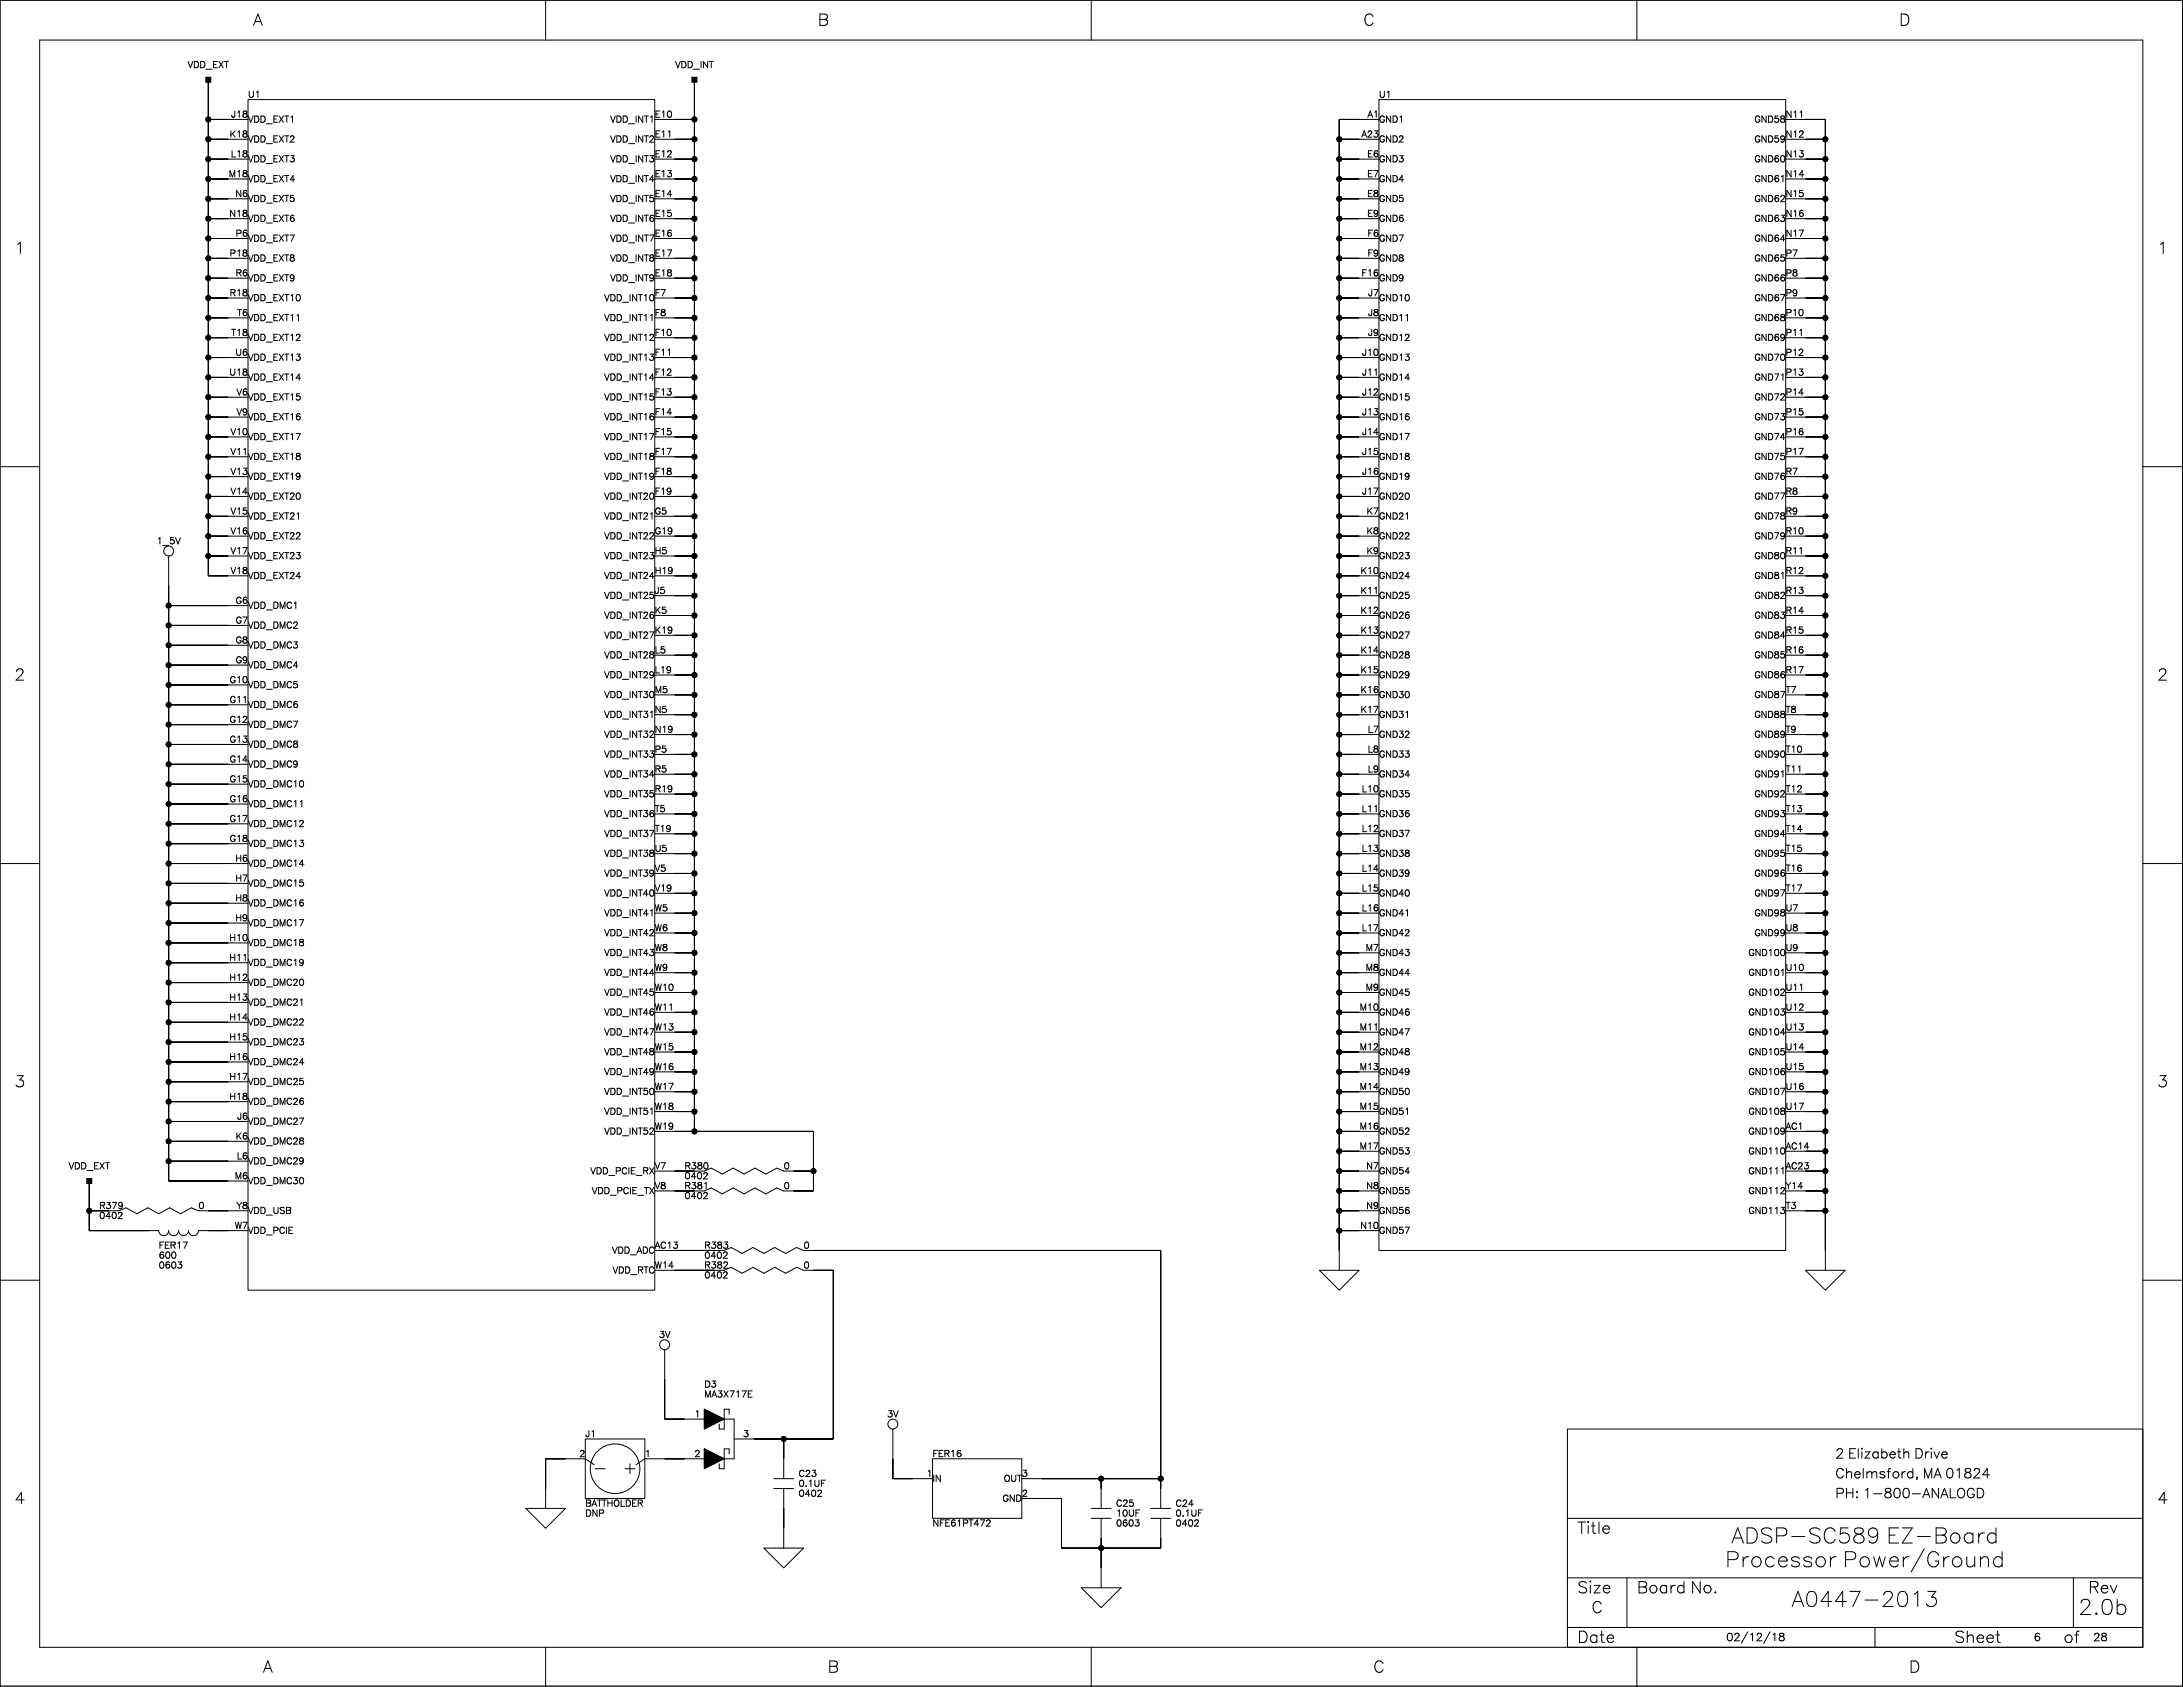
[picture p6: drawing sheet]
<svg xmlns="http://www.w3.org/2000/svg" width="559mm" height="432mm" viewBox="0 0 559 432" stroke-linecap="round" stroke-linejoin="round" font-family="sans-serif">
<defs><g id="words">
<g font-size="6">
<text x="443.2" y="393.9">ADSP-SC589 EZ-Boa</text>
<text x="505.8" y="393.9">r</text>
<text x="508.2" y="393.9">d</text>
<text x="441.6" y="400">Pr</text>
<text x="447.9" y="400">ocessor</text>
<text x="471.7" y="400">Power</text>
<text x="488.9" y="400">/Gr</text>
<text x="499.2" y="400">ou</text>
<text x="506.2" y="400">nd</text>
<text x="458.6" y="410.1">A04</text>
<text x="469.3" y="410.1">4</text>
<text x="473" y="410.1">7-201</text>
<text x="492.6" y="410.1">3</text>
<text x="532" y="412.2">2.0b</text>
</g>
<g font-size="4.2">
<text x="64.8" y="5.7">A</text>
<text x="209.3" y="5.7">B</text>
<text x="349" y="5.7">C</text>
<text x="486.1" y="5.7">D</text>
<text x="3.7" y="64.1">1</text>
<text x="552.2" y="64.1">1</text>
<text x="3.7" y="173.3">2</text>
<text x="552.2" y="173.3">2</text>
<text x="3.7" y="277.5">3</text>
<text x="552.2" y="277.5">3</text>
<text x="3.7" y="384.1">4</text>
<text x="552.2" y="384.1">4</text>
<text x="403.8" y="391.7">T</text>
<text x="408.8" y="391.7">l</text>
<text x="409.9" y="391.7">e</text>
<text x="403.8" y="407">Size</text>
<text x="419" y="407">Board</text>
<text x="432.7" y="407">N</text>
<text x="435.8" y="407">o.</text>
<text x="534.5" y="407">Rev</text>
<text x="407.4" y="412">C</text>
<text x="403.8" y="419.7">Dat</text>
<text x="411" y="419.7">e</text>
<text x="500.3" y="419.7">Sheet</text>
<text x="528.2" y="419.7">of</text>
<text x="67.3" y="427.3">A</text>
<text x="211.9" y="427.3">B</text>
<text x="351.5" y="427.3">C</text>
<text x="488.7" y="427.3">D</text>
</g>
<g font-size="3.5">
<text x="469.8" y="372.6">2 El</text>
<text x="469.8" y="377.6">Chel</text>
<text x="476.1" y="372.6">izabeth Drive</text>
<text x="477.4" y="377.6">msford</text>
<text x="490.1" y="377.6">, M</text>
<text x="495" y="377.6">A 01</text>
<text x="502.6" y="377.6">824</text>
<text x="469.8" y="382.7">PH</text>
<text x="474.8" y="382.7">: 1</text>
<text x="479.1" y="382.7">-800-AN</text>
<text x="496.7" y="382.7">ALOGD</text>
</g>
<g font-size="2.8">
<text x="441.9" y="419.4">02/12/18</text>
<text x="520.6" y="419.4">6</text>
<text x="535.8" y="419.4">28</text>
</g>
<g font-size="2.5">
<text x="48.1" y="16.8">VDD_EXT</text>
<text x="172.8" y="16.8">VDD_INT</text>
<text x="59.2" y="29.5">J18</text>
<text x="63.5" y="24.4">U1</text>
<text x="167.6" y="29.5">E10</text>
<text x="350.1" y="29.5">A1</text>
<text x="353" y="24.4">U1</text>
<text x="457.1" y="29.5">N11</text>
<text x="58.8" y="34.6">K18</text>
<text x="63.5" y="30.8">VDD_EXT1</text>
<text x="63.5" y="35.8">VDD_EXT2</text>
<text x="156.2" y="30.8">VDD_INT1</text>
<text x="156.2" y="35.8">VDD_INT2</text>
<text x="167.6" y="34.6">E11</text>
<text x="348.5" y="34.6">A23</text>
<text x="353" y="30.8">GND1</text>
<text x="353" y="35.8">GND2</text>
<text x="449.1" y="30.8">GND58</text>
<text x="449.1" y="35.8">GND59</text>
<text x="457.1" y="34.6">N12</text>
<text x="59.1" y="39.7">L18</text>
<text x="63.5" y="40.9">VDD_EXT3</text>
<text x="156.2" y="40.9">VDD_INT3</text>
<text x="167.6" y="39.7">E12</text>
<text x="350" y="39.7">E6</text>
<text x="353" y="40.9">GND3</text>
<text x="449.1" y="40.9">GND60</text>
<text x="457.1" y="39.7">N13</text>
<text x="58.6" y="44.7">M18</text>
<text x="63.5" y="46">VDD_EXT4</text>
<text x="156.2" y="46">VDD_INT4</text>
<text x="167.6" y="44.7">E13</text>
<text x="350" y="44.7">E7</text>
<text x="353" y="46">GND4</text>
<text x="449.1" y="46">GND61</text>
<text x="457.1" y="44.7">N14</text>
<text x="60.3" y="49.8">N6</text>
<text x="63.5" y="51.1">VDD_EXT5</text>
<text x="156.2" y="51.1">VDD_INT5</text>
<text x="167.6" y="49.8">E14</text>
<text x="350" y="49.8">E8</text>
<text x="353" y="51.1">GND5</text>
<text x="449.1" y="51.1">GND62</text>
<text x="457.1" y="49.8">N15</text>
<text x="58.7" y="54.9">N18</text>
<text x="60.3" y="60">P6</text>
<text x="63.5" y="56.2">VDD_EXT6</text>
<text x="156.2" y="56.2">VDD_INT6</text>
<text x="167.6" y="54.9">E15</text>
<text x="167.6" y="60">E16</text>
<text x="350" y="54.9">E9</text>
<text x="350.1" y="60">F6</text>
<text x="353" y="56.2">GND6</text>
<text x="449.1" y="56.2">GND63</text>
<text x="457.1" y="60">N17</text>
<text x="457.1" y="54.9">N16</text>
<text x="58.8" y="65">P18</text>
<text x="63.5" y="61.2">VDD_EXT7</text>
<text x="156.2" y="61.2">VDD_INT7</text>
<text x="167.6" y="65">E17</text>
<text x="350.1" y="65">F9</text>
<text x="353" y="61.2">GND7</text>
<text x="449.1" y="61.2">GND64</text>
<text x="457.1" y="65">P7</text>
<text x="60.3" y="70.1">R6</text>
<text x="63.5" y="66.3">VDD_EXT8</text>
<text x="63.5" y="71.4">VDD_EXT9</text>
<text x="156.2" y="66.3">VDD_INT8</text>
<text x="156.2" y="71.4">VDD_INT9</text>
<text x="167.6" y="70.1">E18</text>
<text x="348.5" y="70.1">F16</text>
<text x="353" y="66.3">GND8</text>
<text x="353" y="71.4">GND9</text>
<text x="449.1" y="66.3">GND65</text>
<text x="449.1" y="71.4">GND66</text>
<text x="457.1" y="70.1">P8</text>
<text x="58.8" y="75.2">R18</text>
<text x="63.5" y="76.5">VDD_EXT10</text>
<text x="154.7" y="76.5">VDD_INT10</text>
<text x="167.6" y="75.2">F7</text>
<text x="350.2" y="75.2">J7</text>
<text x="353" y="76.5">GND10</text>
<text x="449.1" y="76.5">GND67</text>
<text x="457.1" y="75.2">P9</text>
<text x="60.7" y="80.3">T6</text>
<text x="63.5" y="81.6">VDD_EXT11</text>
<text x="154.7" y="81.6">VDD_INT11</text>
<text x="167.6" y="80.3">F8</text>
<text x="350.2" y="80.3">J8</text>
<text x="353" y="81.6">GND11</text>
<text x="449.1" y="81.6">GND68</text>
<text x="457.1" y="80.3">P10</text>
<text x="59.2" y="85.4">T18</text>
<text x="63.5" y="86.6">VDD_EXT12</text>
<text x="154.7" y="86.6">VDD_INT12</text>
<text x="167.6" y="85.4">F10</text>
<text x="350.2" y="85.4">J9</text>
<text x="353" y="86.6">GND12</text>
<text x="449.1" y="86.6">GND69</text>
<text x="457.1" y="85.4">P11</text>
<text x="58.7" y="95.5">U18</text>
<text x="60.3" y="90.4">U6</text>
<text x="63.5" y="91.7">VDD_EXT13</text>
<text x="154.7" y="91.7">VDD_INT13</text>
<text x="167.6" y="90.4">F11</text>
<text x="167.6" y="95.5">F12</text>
<text x="348.7" y="95.5">J11</text>
<text x="348.7" y="90.4">J10</text>
<text x="353" y="91.7">GND13</text>
<text x="449.1" y="91.7">GND70</text>
<text x="457.1" y="95.5">P13</text>
<text x="457.1" y="90.4">P12</text>
<text x="60.6" y="100.6">V6</text>
<text x="63.5" y="101.9">VDD_EXT15</text>
<text x="63.5" y="96.8">VDD_EXT14</text>
<text x="154.7" y="101.9">VDD_INT15</text>
<text x="154.7" y="96.8">VDD_INT14</text>
<text x="167.6" y="100.6">F13</text>
<text x="348.7" y="100.6">J12</text>
<text x="353" y="96.8">GND14</text>
<text x="353" y="101.9">GND15</text>
<text x="449.1" y="96.8">GND71</text>
<text x="449.1" y="101.9">GND72</text>
<text x="457.1" y="100.6">P14</text>
<text x="60.6" y="105.7">V9</text>
<text x="63.5" y="106.9">VDD_EXT16</text>
<text x="154.7" y="106.9">VDD_INT16</text>
<text x="167.6" y="105.7">F14</text>
<text x="348.7" y="105.7">J13</text>
<text x="353" y="106.9">GND16</text>
<text x="449.1" y="106.9">GND73</text>
<text x="457.1" y="105.7">P15</text>
<text x="59" y="110.8">V10</text>
<text x="63.5" y="112">VDD_EXT17</text>
<text x="154.7" y="112">VDD_INT17</text>
<text x="167.6" y="110.8">F15</text>
<text x="348.7" y="110.8">J14</text>
<text x="353" y="112">GND17</text>
<text x="449.1" y="112">GND74</text>
<text x="457.1" y="110.8">P16</text>
<text x="59" y="115.8">V11</text>
<text x="63.5" y="117.1">VDD_EXT18</text>
<text x="154.7" y="117.1">VDD_INT18</text>
<text x="167.6" y="115.8">F17</text>
<text x="348.7" y="115.8">J15</text>
<text x="353" y="117.1">GND18</text>
<text x="449.1" y="117.1">GND75</text>
<text x="457.1" y="115.8">P17</text>
<text x="59" y="120.9">V13</text>
<text x="59" y="126">V14</text>
<text x="63.5" y="122.2">VDD_EXT19</text>
<text x="154.7" y="122.2">VDD_INT19</text>
<text x="167.6" y="120.9">F18</text>
<text x="167.6" y="126">F19</text>
<text x="348.7" y="126">J17</text>
<text x="348.7" y="120.9">J16</text>
<text x="353" y="122.2">GND19</text>
<text x="449.1" y="122.2">GND76</text>
<text x="457.1" y="126">R8</text>
<text x="457.1" y="120.9">R7</text>
<text x="59" y="131.1">V15</text>
<text x="63.5" y="127.3">VDD_EXT20</text>
<text x="154.7" y="127.3">VDD_INT20</text>
<text x="167.6" y="131.1">G5</text>
<text x="349.8" y="131.1">K7</text>
<text x="353" y="127.3">GND20</text>
<text x="449.1" y="127.3">GND77</text>
<text x="457.1" y="131.1">R9</text>
<text x="59" y="136.1">V16</text>
<text x="63.5" y="137.4">VDD_EXT22</text>
<text x="63.5" y="132.3">VDD_EXT21</text>
<text x="154.7" y="137.4">VDD_INT22</text>
<text x="154.7" y="132.3">VDD_INT21</text>
<text x="167.6" y="136.1">G19</text>
<text x="349.8" y="136.1">K8</text>
<text x="353" y="132.3">GND21</text>
<text x="353" y="137.4">GND22</text>
<text x="449.1" y="132.3">GND78</text>
<text x="449.1" y="137.4">GND79</text>
<text x="457.1" y="136.1">R10</text>
<text x="40.1" y="138.7">1_5V</text>
<text x="59" y="141.2">V17</text>
<text x="63.5" y="142.5">VDD_EXT23</text>
<text x="154.7" y="142.5">VDD_INT23</text>
<text x="167.6" y="141.2">H5</text>
<text x="349.8" y="141.2">K9</text>
<text x="353" y="142.5">GND23</text>
<text x="449.1" y="142.5">GND80</text>
<text x="457.1" y="141.2">R11</text>
<text x="59" y="146.3">V18</text>
<text x="63.5" y="147.6">VDD_EXT24</text>
<text x="154.7" y="147.6">VDD_INT24</text>
<text x="167.6" y="146.3">H19</text>
<text x="348.3" y="146.3">K10</text>
<text x="353" y="147.6">GND24</text>
<text x="449.1" y="147.6">GND81</text>
<text x="457.1" y="146.3">R12</text>
<text x="60.3" y="153.9">G6</text>
<text x="63.5" y="155.2">VDD_DMC1</text>
<text x="154.7" y="152.7">VDD_INT25</text>
<text x="167.6" y="151.4">J5</text>
<text x="348.3" y="151.4">K11</text>
<text x="353" y="152.7">GND25</text>
<text x="449.1" y="152.7">GND82</text>
<text x="457.1" y="151.4">R13</text>
<text x="60.3" y="159">G7</text>
<text x="63.5" y="160.3">VDD_DMC2</text>
<text x="154.7" y="157.7">VDD_INT26</text>
<text x="167.6" y="161.5">K19</text>
<text x="167.6" y="156.5">K5</text>
<text x="348.3" y="161.5">K13</text>
<text x="348.3" y="156.5">K12</text>
<text x="353" y="157.7">GND26</text>
<text x="449.1" y="157.7">GND83</text>
<text x="457.1" y="161.5">R15</text>
<text x="457.1" y="156.5">R14</text>
<text x="60.3" y="164.1">G8</text>
<text x="63.5" y="165.4">VDD_DMC3</text>
<text x="154.7" y="162.8">VDD_INT27</text>
<text x="154.7" y="167.9">VDD_INT28</text>
<text x="167.6" y="166.6">L5</text>
<text x="348.3" y="166.6">K14</text>
<text x="353" y="162.8">GND27</text>
<text x="353" y="167.9">GND28</text>
<text x="449.1" y="162.8">GND84</text>
<text x="449.1" y="167.9">GND85</text>
<text x="457.1" y="166.6">R16</text>
<text x="60.3" y="169.2">G9</text>
<text x="63.5" y="170.4">VDD_DMC4</text>
<text x="154.7" y="173">VDD_INT29</text>
<text x="167.6" y="171.7">L19</text>
<text x="348.3" y="171.7">K15</text>
<text x="353" y="173">GND29</text>
<text x="449.1" y="173">GND86</text>
<text x="457.1" y="171.7">R17</text>
<text x="58.8" y="174.2">G10</text>
<text x="58.8" y="179.3">G11</text>
<text x="63.5" y="175.5">VDD_DMC5</text>
<text x="154.7" y="178">VDD_INT30</text>
<text x="167.6" y="176.8">M5</text>
<text x="348.3" y="176.8">K16</text>
<text x="353" y="178">GND30</text>
<text x="449.1" y="178">GND87</text>
<text x="457.1" y="176.8">T7</text>
<text x="58.8" y="184.4">G12</text>
<text x="63.5" y="185.7">VDD_DMC7</text>
<text x="63.5" y="180.6">VDD_DMC6</text>
<text x="154.7" y="183.1">VDD_INT31</text>
<text x="167.6" y="181.9">N5</text>
<text x="348.3" y="181.9">K17</text>
<text x="353" y="183.1">GND31</text>
<text x="449.1" y="183.1">GND88</text>
<text x="457.1" y="181.9">T8</text>
<text x="58.8" y="189.5">G13</text>
<text x="63.5" y="190.7">VDD_DMC8</text>
<text x="154.7" y="188.2">VDD_INT32</text>
<text x="167.6" y="186.9">N19</text>
<text x="350.1" y="186.9">L7</text>
<text x="353" y="188.2">GND32</text>
<text x="449.1" y="188.2">GND89</text>
<text x="457.1" y="186.9">T9</text>
<text x="58.8" y="194.6">G14</text>
<text x="63.5" y="195.8">VDD_DMC9</text>
<text x="154.7" y="193.3">VDD_INT33</text>
<text x="167.6" y="192">P5</text>
<text x="167.6" y="197.1">R5</text>
<text x="350.1" y="197.1">L9</text>
<text x="350.1" y="192">L8</text>
<text x="353" y="193.3">GND33</text>
<text x="449.1" y="193.3">GND90</text>
<text x="457.1" y="197.1">T11</text>
<text x="457.1" y="192">T10</text>
<text x="58.8" y="199.6">G15</text>
<text x="63.5" y="200.9">VDD_DMC10</text>
<text x="154.7" y="203.4">VDD_INT35</text>
<text x="154.7" y="198.4">VDD_INT34</text>
<text x="167.6" y="202.2">R19</text>
<text x="348.6" y="202.2">L10</text>
<text x="353" y="198.4">GND34</text>
<text x="353" y="203.4">GND35</text>
<text x="449.1" y="198.4">GND91</text>
<text x="449.1" y="203.4">GND92</text>
<text x="457.1" y="202.2">T12</text>
<text x="58.8" y="209.8">G17</text>
<text x="58.8" y="204.7">G16</text>
<text x="63.5" y="206">VDD_DMC11</text>
<text x="154.7" y="208.5">VDD_INT36</text>
<text x="167.6" y="207.3">T5</text>
<text x="348.6" y="207.3">L11</text>
<text x="353" y="208.5">GND36</text>
<text x="449.1" y="208.5">GND93</text>
<text x="457.1" y="207.3">T13</text>
<text x="58.8" y="214.9">G18</text>
<text x="63.5" y="211.1">VDD_DMC12</text>
<text x="154.7" y="213.6">VDD_INT37</text>
<text x="167.6" y="212.3">T19</text>
<text x="348.6" y="212.3">L12</text>
<text x="353" y="213.6">GND37</text>
<text x="449.1" y="213.6">GND94</text>
<text x="457.1" y="212.3">T14</text>
<text x="60.3" y="220">H6</text>
<text x="63.5" y="221.2">VDD_DMC14</text>
<text x="63.5" y="216.1">VDD_DMC13</text>
<text x="154.7" y="218.7">VDD_INT38</text>
<text x="167.6" y="217.4">U5</text>
<text x="348.6" y="217.4">L13</text>
<text x="353" y="218.7">GND38</text>
<text x="449.1" y="218.7">GND95</text>
<text x="457.1" y="217.4">T15</text>
<text x="60.3" y="225">H7</text>
<text x="63.5" y="226.3">VDD_DMC15</text>
<text x="154.7" y="223.8">VDD_INT39</text>
<text x="167.6" y="222.5">V5</text>
<text x="167.6" y="227.6">V19</text>
<text x="348.6" y="227.6">L15</text>
<text x="348.6" y="222.5">L14</text>
<text x="353" y="223.8">GND39</text>
<text x="449.1" y="223.8">GND96</text>
<text x="457.1" y="227.6">T17</text>
<text x="457.1" y="222.5">T16</text>
<text x="60.3" y="230.1">H8</text>
<text x="63.5" y="231.4">VDD_DMC16</text>
<text x="154.7" y="228.8">VDD_INT40</text>
<text x="154.7" y="233.9">VDD_INT41</text>
<text x="167.6" y="232.6">W5</text>
<text x="348.6" y="232.6">L16</text>
<text x="353" y="228.8">GND40</text>
<text x="353" y="233.9">GND41</text>
<text x="449.1" y="228.8">GND97</text>
<text x="449.1" y="233.9">GND98</text>
<text x="457.1" y="232.6">U7</text>
<text x="60.3" y="235.2">H9</text>
<text x="63.5" y="236.5">VDD_DMC17</text>
<text x="154.7" y="239">VDD_INT42</text>
<text x="167.6" y="237.7">W6</text>
<text x="348.6" y="237.7">L17</text>
<text x="353" y="239">GND42</text>
<text x="449.1" y="239">GND99</text>
<text x="457.1" y="237.7">U8</text>
<text x="58.7" y="245.3">H11</text>
<text x="58.7" y="240.3">H10</text>
<text x="63.5" y="241.5">VDD_DMC18</text>
<text x="154.7" y="244.1">VDD_INT43</text>
<text x="167.6" y="242.8">W8</text>
<text x="349.6" y="242.8">M7</text>
<text x="353" y="244.1">GND43</text>
<text x="447.6" y="244.1">GND100</text>
<text x="457.1" y="242.8">U9</text>
<text x="58.7" y="250.4">H12</text>
<text x="63.5" y="246.6">VDD_DMC19</text>
<text x="63.5" y="251.7">VDD_DMC20</text>
<text x="154.7" y="249.2">VDD_INT44</text>
<text x="167.6" y="247.9">W9</text>
<text x="349.6" y="247.9">M8</text>
<text x="353" y="249.2">GND44</text>
<text x="447.6" y="249.2">GND101</text>
<text x="457.1" y="247.9">U10</text>
<text x="58.7" y="255.5">H13</text>
<text x="63.5" y="256.8">VDD_DMC21</text>
<text x="154.7" y="254.2">VDD_INT45</text>
<text x="167.6" y="253">W10</text>
<text x="349.6" y="253">M9</text>
<text x="353" y="254.2">GND45</text>
<text x="447.6" y="254.2">GND102</text>
<text x="457.1" y="253">U11</text>
<text x="58.7" y="260.6">H14</text>
<text x="63.5" y="261.9">VDD_DMC22</text>
<text x="154.7" y="259.3">VDD_INT46</text>
<text x="167.6" y="258">W11</text>
<text x="167.6" y="263.1">W13</text>
<text x="348.1" y="263.1">M11</text>
<text x="348.1" y="258">M10</text>
<text x="353" y="259.3">GND46</text>
<text x="447.6" y="259.3">GND103</text>
<text x="457.1" y="263.1">U13</text>
<text x="457.1" y="258">U12</text>
<text x="58.7" y="265.7">H15</text>
<text x="63.5" y="266.9">VDD_DMC23</text>
<text x="154.7" y="269.5">VDD_INT48</text>
<text x="154.7" y="264.4">VDD_INT47</text>
<text x="167.6" y="268.2">W15</text>
<text x="348.1" y="268.2">M12</text>
<text x="353" y="264.4">GND47</text>
<text x="353" y="269.5">GND48</text>
<text x="447.6" y="264.4">GND104</text>
<text x="447.6" y="269.5">GND105</text>
<text x="457.1" y="268.2">U14</text>
<text x="58.7" y="270.7">H16</text>
<text x="58.7" y="275.8">H17</text>
<text x="63.5" y="272">VDD_DMC24</text>
<text x="154.7" y="274.5">VDD_INT49</text>
<text x="167.6" y="273.3">W16</text>
<text x="348.1" y="273.3">M13</text>
<text x="353" y="274.5">GND49</text>
<text x="447.6" y="274.5">GND106</text>
<text x="457.1" y="273.3">U15</text>
<text x="58.7" y="280.9">H18</text>
<text x="63.5" y="277.1">VDD_DMC25</text>
<text x="154.7" y="279.6">VDD_INT50</text>
<text x="167.6" y="278.4">W17</text>
<text x="348.1" y="278.4">M14</text>
<text x="353" y="279.6">GND50</text>
<text x="447.6" y="279.6">GND107</text>
<text x="457.1" y="278.4">U16</text>
<text x="60.7" y="286">J6</text>
<text x="63.5" y="282.2">VDD_DMC26</text>
<text x="63.5" y="287.2">VDD_DMC27</text>
<text x="154.7" y="284.7">VDD_INT51</text>
<text x="167.6" y="283.4">W18</text>
<text x="348.1" y="283.4">M15</text>
<text x="353" y="284.7">GND51</text>
<text x="447.6" y="284.7">GND108</text>
<text x="457.1" y="283.4">U17</text>
<text x="60.3" y="291.1">K6</text>
<text x="63.5" y="292.3">VDD_DMC28</text>
<text x="154.7" y="289.8">VDD_INT52</text>
<text x="167.6" y="288.5">W19</text>
<text x="348.1" y="293.6">M17</text>
<text x="348.1" y="288.5">M16</text>
<text x="353" y="289.8">GND52</text>
<text x="447.6" y="289.8">GND109</text>
<text x="457.1" y="293.6">AC14</text>
<text x="457.1" y="288.5">AC1</text>
<text x="17.6" y="298.7">VDD_EXT</text>
<text x="60.6" y="296.1">L6</text>
<text x="63.5" y="297.4">VDD_DMC29</text>
<text x="151.1" y="299.9">VDD_PCIE_RX</text>
<text x="167.6" y="298.7">V7</text>
<text x="175.2" y="298.7">R380</text>
<text x="200.6" y="298.7">0</text>
<text x="349.7" y="298.7">N7</text>
<text x="353" y="294.9">GND53</text>
<text x="353" y="299.9">GND54</text>
<text x="447.6" y="294.9">GND110</text>
<text x="447.6" y="299.9">GND111</text>
<text x="457.1" y="298.7">AC23</text>
<text x="60.1" y="301.2">M6</text>
<text x="63.5" y="302.5">VDD_DMC30</text>
<text x="151.5" y="305">VDD_PCIE_TX</text>
<text x="167.6" y="303.8">V8</text>
<text x="175.2" y="301.2">0402</text>
<text x="175.2" y="303.8">R381</text>
<text x="200.6" y="303.8">0</text>
<text x="349.7" y="303.8">N8</text>
<text x="353" y="305">GND55</text>
<text x="447.6" y="305">GND112</text>
<text x="457.1" y="303.8">Y14</text>
<text x="25.4" y="308.8">R379</text>
<text x="25.4" y="311.4">0402</text>
<text x="50.8" y="308.8">0</text>
<text x="60.6" y="308.8">Y8</text>
<text x="63.5" y="310.1">VDD_USB</text>
<text x="175.2" y="306.3">0402</text>
<text x="349.7" y="308.8">N9</text>
<text x="353" y="310.1">GND56</text>
<text x="447.6" y="310.1">GND113</text>
<text x="457.1" y="308.8">T3</text>
<text x="60.1" y="313.9">W7</text>
<text x="63.5" y="315.2">VDD_PCIE</text>
<text x="348.2" y="313.9">N10</text>
<text x="353" y="315.2">GND57</text>
<text x="40.6" y="321.5">600</text>
<text x="40.6" y="319">FER17</text>
<text x="156.7" y="320.3">VDD_ADC</text>
<text x="167.6" y="319">AC13</text>
<text x="180.3" y="319">R383</text>
<text x="180.3" y="321.5">0402</text>
<text x="205.7" y="319">0</text>
<text x="40.6" y="324.1">0603</text>
<text x="156.8" y="325.3">VDD_RTC</text>
<text x="167.6" y="324.1">W14</text>
<text x="180.3" y="326.6">0402</text>
<text x="180.3" y="324.1">R382</text>
<text x="205.7" y="324.1">0</text>
<text x="168.7" y="341.8">3V</text>
<text x="180.3" y="354.5">D3</text>
<text x="180.3" y="357.1">MA3X717E</text>
<text x="177.8" y="362.2">1</text>
<text x="227.1" y="362.2">3V</text>
<text x="149.8" y="367.2">J1</text>
<text x="190.2" y="367.2">3</text>
<text x="148.3" y="372.3">2</text>
<text x="165.1" y="372.3">1</text>
<text x="177.8" y="372.3">2</text>
<text x="204.4" y="377.4">C23</text>
<text x="237.2" y="377.4">1</text>
<text x="238.7" y="372.3">FER16</text>
<text x="261.6" y="377.4">3</text>
<text x="204.4" y="379.9">0.1UF</text>
<text x="204.4" y="382.5">0402</text>
<text x="238.7" y="378.7">I</text>
<text x="239.3" y="378.7">N</text>
<text x="256.6" y="383.7">GND</text>
<text x="256.9" y="378.7">OUT</text>
<text x="261.6" y="382.5">2</text>
<text x="149.8" y="385">BATTHOLDER</text>
<text x="149.8" y="387.6">DNP</text>
<text x="285.7" y="387.6">10UF</text>
<text x="285.7" y="385">C25</text>
<text x="300.9" y="385">C24</text>
<text x="300.9" y="387.6">0.1UF</text>
<text x="238.7" y="390.1">NFE61PT472</text>
<text x="285.7" y="390.1">0603</text>
<text x="300.9" y="390.1">0402</text>
</g>
</g></defs>
<g fill="none" stroke="#000" stroke-width=".26">
<path d="M558.7 -.1v431.6h-558.7v-431.5M0 .1h558.7v431.7h-558.7zM10.2 10.3h538.3v411.3h-538.3zM139.7 .1v10.2M279.3 .1v10.2M419 .1v10.2M53.3 20.4v127h10.2M53.3 35.7h10.2M53.3 30.6h10.2M63.5 25.5h104.1v304.7h-104.1zM167.6 35.7h10.2M167.6 30.6h10.2"/>
<path d="M177.8 20.4v269.2M342.8 35.7h10.2M353 25.5h104.1v294.6h-104.1zM353 30.6h-10.2v294.5M457.1 35.7h10.2M457.1 30.6h10.2v294.5M53.3 56h10.2M53.3 50.9h10.2M53.3 45.8h10.2M53.3 40.7h10.2M167.6 56h10.2M167.6 50.9h10.2"/>
<path d="M167.6 45.8h10.2M167.6 40.7h10.2M342.8 56h10.2M342.8 50.9h10.2M342.8 45.8h10.2M342.8 40.7h10.2M457.1 56h10.2M457.1 50.9h10.2M457.1 45.8h10.2M457.1 40.7h10.2M53.3 76.3h10.2M53.3 71.2h10.2"/>
<path d="M53.3 66.1h10.2M53.3 61h10.2M167.6 76.3h10.2M167.6 71.2h10.2M167.6 66.1h10.2M167.6 61h10.2M342.8 76.3h10.2M342.8 71.2h10.2M342.8 66.1h10.2M342.8 61h10.2M457.1 76.3h10.2M457.1 71.2h10.2"/>
<path d="M457.1 66.1h10.2M457.1 61h10.2M53.3 96.6h10.2M53.3 91.5h10.2M53.3 86.4h10.2M53.3 81.4h10.2M167.6 96.6h10.2M167.6 91.5h10.2M167.6 86.4h10.2M167.6 81.4h10.2M342.8 96.6h10.2M342.8 91.5h10.2"/>
<path d="M342.8 86.4h10.2M342.8 81.4h10.2M457.1 96.6h10.2M457.1 91.5h10.2M457.1 86.4h10.2M457.1 81.4h10.2M0 119.5h10.2M53.3 116.9h10.2M53.3 111.8h10.2M53.3 106.8h10.2M53.3 101.7h10.2M167.6 116.9h10.2"/>
<path d="M167.6 111.8h10.2M167.6 106.8h10.2M167.6 101.7h10.2M342.8 116.9h10.2M342.8 111.8h10.2M342.8 106.8h10.2M342.8 101.7h10.2M457.1 116.9h10.2M457.1 111.8h10.2M457.1 106.8h10.2M457.1 101.7h10.2M548.5 119.5h10.2"/>
<path d="M53.3 137.2h10.2M53.3 132.1h10.2M53.3 127.1h10.2M53.3 122h10.2M167.6 137.2h10.2M167.6 132.1h10.2M167.6 127.1h10.2M167.6 122h10.2M342.8 137.2h10.2M342.8 132.1h10.2M342.8 127.1h10.2M342.8 122h10.2"/>
<path d="M457.1 137.2h10.2M457.1 132.1h10.2M457.1 127.1h10.2M457.1 122h10.2M43.2 142.3v160h20.3M43.2 155h20.3M53.3 142.3h10.2M167.6 157.5h10.2M167.6 152.5h10.2M167.6 147.4h10.2M167.6 142.3h10.2M342.8 157.5h10.2"/>
<path d="M342.8 152.5h10.2M342.8 147.4h10.2M342.8 142.3h10.2M457.1 157.5h10.2M457.1 152.5h10.2M457.1 147.4h10.2M457.1 142.3h10.2M43.2 175.3h20.3M43.2 170.2h20.3M43.2 160.1h20.3M43.2 165.2h20.3M167.6 177.9h10.2"/>
<path d="M167.6 172.8h10.2M167.6 167.7h10.2M167.6 162.6h10.2M342.8 177.9h10.2M342.8 172.8h10.2M342.8 167.7h10.2M342.8 162.6h10.2M457.1 177.9h10.2M457.1 172.8h10.2M457.1 167.7h10.2M457.1 162.6h10.2M43.2 195.6h20.3"/>
<path d="M43.2 185.5h20.3M43.2 180.4h20.3M43.2 190.6h20.3M167.6 198.2h10.2M167.6 193.1h10.2M167.6 188h10.2M167.6 182.9h10.2M342.8 198.2h10.2M342.8 193.1h10.2M342.8 188h10.2M342.8 182.9h10.2M457.1 198.2h10.2"/>
<path d="M457.1 193.1h10.2M457.1 188h10.2M457.1 182.9h10.2M43.2 215.9h20.3M43.2 205.8h20.3M43.2 200.7h20.3M43.2 210.9h20.3M167.6 218.5h10.2M167.6 213.4h10.2M167.6 208.3h10.2M167.6 203.3h10.2M342.8 218.5h10.2"/>
<path d="M342.8 213.4h10.2M342.8 208.3h10.2M342.8 203.3h10.2M457.1 218.5h10.2M457.1 213.4h10.2M457.1 208.3h10.2M457.1 203.3h10.2M0 221h10.2M43.2 221h20.3M43.2 226.1h20.3M43.2 231.2h20.3M43.2 236.3h20.3"/>
<path d="M167.6 238.8h10.2M167.6 233.7h10.2M167.6 228.6h10.2M167.6 223.6h10.2M342.8 238.8h10.2M342.8 233.7h10.2M342.8 228.6h10.2M342.8 223.6h10.2M457.1 238.8h10.2M457.1 233.7h10.2M457.1 228.6h10.2M457.1 223.6h10.2"/>
<path d="M548.5 221h10.2M43.2 251.5h20.3M43.2 241.3h20.3M43.2 246.4h20.3M43.2 256.6h20.3M167.6 259.1h10.2M167.6 254h10.2M167.6 249h10.2M167.6 243.9h10.2M342.8 259.1h10.2M342.8 254h10.2M342.8 249h10.2"/>
<path d="M342.8 243.9h10.2M457.1 259.1h10.2M457.1 254h10.2M457.1 249h10.2M457.1 243.9h10.2M43.2 261.7h20.3M43.2 266.7h20.3M43.2 271.8h20.3M43.2 276.9h20.3M167.6 279.4h10.2M167.6 274.4h10.2M167.6 269.3h10.2"/>
<path d="M167.6 264.2h10.2M342.8 279.4h10.2M342.8 274.4h10.2M342.8 269.3h10.2M342.8 264.2h10.2M457.1 279.4h10.2M457.1 274.4h10.2M457.1 269.3h10.2M457.1 264.2h10.2M43.2 287.1h20.3M43.2 297.2h20.3M43.2 292.1h20.3"/>
<path d="M43.2 282h20.3M167.6 289.6h40.6v15.2h-7.6l-1.8-.7-2.8 1.5-2.8-1.5-2.7 1.5-2.8-1.5-2.8 1.5-2.8-1.5M167.6 299.7h10.2M167.6 284.5h10.2M182.1 299l2.8 1.5 2.8-1.5 2.8 1.5 2.7-1.5 2.8 1.5 2.8-1.5 1.8 .7h7.6M342.8 299.7h10.2M342.8 294.7h10.2M342.8 289.6h10.2M342.8 284.5h10.2M457.1 299.7h10.2M457.1 294.7h10.2M457.1 289.6h10.2"/>
<path d="M457.1 284.5h10.2M22.9 302.3v12.7h17.7a1.27 1.27 0 0 0 1.3 1.3 1.27 1.27 0 0 0 1.3-1.3 1.27 1.27 0 0 0 1.2 1.3 1.27 1.27 0 0 0 1.3-1.3 1.27 1.27 0 0 0 1.3 1.3 1.27 1.27 0 0 0 1.2-1.3 1.27 1.27 0 0 0 1.3 1.3 1.27 1.27 0 0 0 1.3-1.3h12.7M22.9 309.9h5M32.3 309.1l2.7 1.6 2.8-1.6 2.8 1.6 2.8-1.6 2.8 1.6 2.8-1.6 1.8 .8h12.7M167.6 304.8h10.2M187.2 319.3l2.7 1.5 2.8-1.5 2.8 1.5 2.8-1.5 2.8 1.5 2.8-1.5 1.8 .8h91.4v66M342.8 315h10.2M342.8 309.9h10.2M342.8 304.8h10.2M457.1 309.9h10.2M457.1 304.8h10.2M0 327.7h10.2"/>
<path d="M167.6 325.1h15.2M167.6 320.1h15.2M187.2 324.4l2.7 1.5 2.8-1.5 2.8 1.5 2.8-1.5 2.8 1.5 2.8-1.5 1.8 .7h7.6v43.2h-25.4M337.7 325.1h10.2l-5.1 5.1zM462.2 325.1h10.1l-5 5.1zM548.5 327.7h10.2M170.1 345.5v17.7h10.2M149.8 368.3h15.3v15.3h-15.3zM152.1 374.9l-2.3-1.5h-10.1v12.7M152.4 375.9h2.5M160 375.9h2.5M161.3 374.7v2.5"/>
<path d="M180.3 373.4h-15.2l-2.3 1.5M180.8 363.2h7.1v10.2h-7.1M185.4 363.2l-5.1-2.5v5.1M185.4 373.4l-5.1-2.5v5M186.6 372.1v-1.2h-1.2v5h-1.3v-1.2M186.6 362v-1.3h-1.2v5.1h-1.3v-1.3M198.1 378.5h5.1M200.6 368.3v10.2M228.5 365.8v12.7h10.2M238.7 373.4h22.9v15.2h-22.9zM261.6 378.5h35.5M281.9 378.5v7.6"/>
<path d="M401.2 365.8h147.3v55.8h-147.3zM134.6 386.1h10.1l-5 5.1zM195.5 396.2h10.2l-5.1 5.1zM198.1 381h5.1M200.6 381v15.2M261.6 383.6h10.1v12.6h25.4v-7.6M279.3 388.6h5.1M279.3 386.1h5.1M281.9 388.6v17.8M294.6 388.6h5.1M294.6 386.1h5.1M401.2 388.6h147.3"/>
<path d="M407.4 390.5h.9M492.6 396.4l-3.4 5.9M276.8 406.4h10.2l-5.1 5.1zM401.2 403.9h147.3M401.2 416.6h147.3M416.5 403.9v12.7M447.4 417.7l-1.7 2.9M453.1 417.7l-1.6 2.9M480 416.6v5M530.7 403.9v12.7M139.7 421.6v10.2M279.3 421.6v10.2"/>
<path d="M419 421.6v10.2"/>
<circle cx="53.3" cy="30.6" r=".63"/>
<circle cx="53.3" cy="35.7" r=".63"/>
<circle cx="177.8" cy="30.6" r=".63"/>
<circle cx="177.8" cy="35.7" r=".63"/>
<circle cx="342.8" cy="35.7" r=".63"/>
<circle cx="467.3" cy="35.7" r=".63"/>
<circle cx="53.3" cy="50.9" r=".63"/>
<circle cx="53.3" cy="40.7" r=".63"/>
<circle cx="53.3" cy="56" r=".63"/>
<circle cx="53.3" cy="45.8" r=".63"/>
<circle cx="177.8" cy="50.9" r=".63"/>
<circle cx="177.8" cy="40.7" r=".63"/>
<circle cx="177.8" cy="56" r=".63"/>
<circle cx="177.8" cy="45.8" r=".63"/>
<circle cx="342.8" cy="50.9" r=".63"/>
<circle cx="342.8" cy="40.7" r=".63"/>
<circle cx="342.8" cy="56" r=".63"/>
<circle cx="342.8" cy="45.8" r=".63"/>
<circle cx="467.3" cy="50.9" r=".63"/>
<circle cx="467.3" cy="40.7" r=".63"/>
<circle cx="467.3" cy="56" r=".63"/>
<circle cx="467.3" cy="45.8" r=".63"/>
<circle cx="53.3" cy="76.3" r=".63"/>
<circle cx="53.3" cy="66.1" r=".63"/>
<circle cx="53.3" cy="61" r=".63"/>
<circle cx="53.3" cy="71.2" r=".63"/>
<circle cx="177.8" cy="76.3" r=".63"/>
<circle cx="177.8" cy="66.1" r=".63"/>
<circle cx="177.8" cy="61" r=".63"/>
<circle cx="177.8" cy="71.2" r=".63"/>
<circle cx="342.8" cy="76.3" r=".63"/>
<circle cx="342.8" cy="66.1" r=".63"/>
<circle cx="342.8" cy="61" r=".63"/>
<circle cx="342.8" cy="71.2" r=".63"/>
<circle cx="467.3" cy="76.3" r=".63"/>
<circle cx="467.3" cy="66.1" r=".63"/>
<circle cx="467.3" cy="61" r=".63"/>
<circle cx="467.3" cy="71.2" r=".63"/>
<circle cx="53.3" cy="86.4" r=".63"/>
<circle cx="53.3" cy="91.5" r=".63"/>
<circle cx="53.3" cy="81.4" r=".63"/>
<circle cx="53.3" cy="96.6" r=".63"/>
<circle cx="177.8" cy="86.4" r=".63"/>
<circle cx="177.8" cy="91.5" r=".63"/>
<circle cx="177.8" cy="81.4" r=".63"/>
<circle cx="177.8" cy="96.6" r=".63"/>
<circle cx="342.8" cy="86.4" r=".63"/>
<circle cx="342.8" cy="91.5" r=".63"/>
<circle cx="342.8" cy="81.4" r=".63"/>
<circle cx="342.8" cy="96.6" r=".63"/>
<circle cx="467.3" cy="86.4" r=".63"/>
<circle cx="467.3" cy="91.5" r=".63"/>
<circle cx="467.3" cy="96.6" r=".63"/>
<circle cx="467.3" cy="81.4" r=".63"/>
<circle cx="53.3" cy="106.8" r=".63"/>
<circle cx="53.3" cy="111.8" r=".63"/>
<circle cx="53.3" cy="116.9" r=".63"/>
<circle cx="53.3" cy="101.7" r=".63"/>
<circle cx="177.8" cy="106.8" r=".63"/>
<circle cx="177.8" cy="111.8" r=".63"/>
<circle cx="177.8" cy="101.7" r=".63"/>
<circle cx="177.8" cy="116.9" r=".63"/>
<circle cx="342.8" cy="111.8" r=".63"/>
<circle cx="342.8" cy="101.7" r=".63"/>
<circle cx="342.8" cy="116.9" r=".63"/>
<circle cx="342.8" cy="106.8" r=".63"/>
<circle cx="467.3" cy="111.8" r=".63"/>
<circle cx="467.3" cy="101.7" r=".63"/>
<circle cx="467.3" cy="116.9" r=".63"/>
<circle cx="467.3" cy="106.8" r=".63"/>
<circle cx="53.3" cy="122" r=".63"/>
<circle cx="53.3" cy="127.1" r=".63"/>
<circle cx="53.3" cy="132.1" r=".63"/>
<circle cx="53.3" cy="137.2" r=".63"/>
<circle cx="177.8" cy="122" r=".63"/>
<circle cx="177.8" cy="127.1" r=".63"/>
<circle cx="177.8" cy="132.1" r=".63"/>
<circle cx="177.8" cy="137.2" r=".63"/>
<circle cx="342.8" cy="122" r=".63"/>
<circle cx="342.8" cy="127.1" r=".63"/>
<circle cx="342.8" cy="132.1" r=".63"/>
<circle cx="342.8" cy="137.2" r=".63"/>
<circle cx="467.3" cy="122" r=".63"/>
<circle cx="467.3" cy="127.1" r=".63"/>
<circle cx="467.3" cy="132.1" r=".63"/>
<circle cx="467.3" cy="137.2" r=".63"/>
<circle cx="43.2" cy="141" r="1.27"/>
<circle cx="43.2" cy="155" r=".63"/>
<circle cx="53.3" cy="142.3" r=".63"/>
<circle cx="177.8" cy="142.3" r=".63"/>
<circle cx="177.8" cy="157.5" r=".63"/>
<circle cx="177.8" cy="147.4" r=".63"/>
<circle cx="177.8" cy="152.5" r=".63"/>
<circle cx="342.8" cy="142.3" r=".63"/>
<circle cx="342.8" cy="147.4" r=".63"/>
<circle cx="342.8" cy="152.5" r=".63"/>
<circle cx="342.8" cy="157.5" r=".63"/>
<circle cx="467.3" cy="142.3" r=".63"/>
<circle cx="467.3" cy="147.4" r=".63"/>
<circle cx="467.3" cy="152.5" r=".63"/>
<circle cx="467.3" cy="157.5" r=".63"/>
<circle cx="43.2" cy="170.2" r=".63"/>
<circle cx="43.2" cy="175.3" r=".63"/>
<circle cx="43.2" cy="165.2" r=".63"/>
<circle cx="43.2" cy="160.1" r=".63"/>
<circle cx="177.8" cy="177.9" r=".63"/>
<circle cx="177.8" cy="167.7" r=".63"/>
<circle cx="177.8" cy="162.6" r=".63"/>
<circle cx="177.8" cy="172.8" r=".63"/>
<circle cx="342.8" cy="177.9" r=".63"/>
<circle cx="342.8" cy="167.7" r=".63"/>
<circle cx="342.8" cy="162.6" r=".63"/>
<circle cx="342.8" cy="172.8" r=".63"/>
<circle cx="467.3" cy="177.9" r=".63"/>
<circle cx="467.3" cy="167.7" r=".63"/>
<circle cx="467.3" cy="162.6" r=".63"/>
<circle cx="467.3" cy="172.8" r=".63"/>
<circle cx="43.2" cy="185.5" r=".63"/>
<circle cx="43.2" cy="190.6" r=".63"/>
<circle cx="43.2" cy="180.4" r=".63"/>
<circle cx="43.2" cy="195.6" r=".63"/>
<circle cx="177.8" cy="182.9" r=".63"/>
<circle cx="177.8" cy="188" r=".63"/>
<circle cx="177.8" cy="198.2" r=".63"/>
<circle cx="177.8" cy="193.1" r=".63"/>
<circle cx="342.8" cy="182.9" r=".63"/>
<circle cx="342.8" cy="188" r=".63"/>
<circle cx="342.8" cy="198.2" r=".63"/>
<circle cx="342.8" cy="193.1" r=".63"/>
<circle cx="467.3" cy="182.9" r=".63"/>
<circle cx="467.3" cy="188" r=".63"/>
<circle cx="467.3" cy="198.2" r=".63"/>
<circle cx="467.3" cy="193.1" r=".63"/>
<circle cx="43.2" cy="205.8" r=".63"/>
<circle cx="43.2" cy="210.9" r=".63"/>
<circle cx="43.2" cy="200.7" r=".63"/>
<circle cx="43.2" cy="215.9" r=".63"/>
<circle cx="177.8" cy="213.4" r=".63"/>
<circle cx="177.8" cy="218.5" r=".63"/>
<circle cx="177.8" cy="203.3" r=".63"/>
<circle cx="177.8" cy="208.3" r=".63"/>
<circle cx="342.8" cy="213.4" r=".63"/>
<circle cx="342.8" cy="203.3" r=".63"/>
<circle cx="342.8" cy="218.5" r=".63"/>
<circle cx="342.8" cy="208.3" r=".63"/>
<circle cx="467.3" cy="213.4" r=".63"/>
<circle cx="467.3" cy="218.5" r=".63"/>
<circle cx="467.3" cy="203.3" r=".63"/>
<circle cx="467.3" cy="208.3" r=".63"/>
<circle cx="43.2" cy="231.2" r=".63"/>
<circle cx="43.2" cy="236.3" r=".63"/>
<circle cx="43.2" cy="226.1" r=".63"/>
<circle cx="43.2" cy="221" r=".63"/>
<circle cx="177.8" cy="233.7" r=".63"/>
<circle cx="177.8" cy="238.8" r=".63"/>
<circle cx="177.8" cy="228.6" r=".63"/>
<circle cx="177.8" cy="223.6" r=".63"/>
<circle cx="342.8" cy="238.8" r=".63"/>
<circle cx="342.8" cy="228.6" r=".63"/>
<circle cx="342.8" cy="223.6" r=".63"/>
<circle cx="342.8" cy="233.7" r=".63"/>
<circle cx="467.3" cy="238.8" r=".63"/>
<circle cx="467.3" cy="228.6" r=".63"/>
<circle cx="467.3" cy="223.6" r=".63"/>
<circle cx="467.3" cy="233.7" r=".63"/>
<circle cx="43.2" cy="241.3" r=".63"/>
<circle cx="43.2" cy="246.4" r=".63"/>
<circle cx="43.2" cy="251.5" r=".63"/>
<circle cx="43.2" cy="256.6" r=".63"/>
<circle cx="177.8" cy="249" r=".63"/>
<circle cx="177.8" cy="259.1" r=".63"/>
<circle cx="177.8" cy="254" r=".63"/>
<circle cx="177.8" cy="243.9" r=".63"/>
<circle cx="342.8" cy="254" r=".63"/>
<circle cx="342.8" cy="259.1" r=".63"/>
<circle cx="342.8" cy="243.9" r=".63"/>
<circle cx="342.8" cy="249" r=".63"/>
<circle cx="467.3" cy="254" r=".63"/>
<circle cx="467.3" cy="259.1" r=".63"/>
<circle cx="467.3" cy="243.9" r=".63"/>
<circle cx="467.3" cy="249" r=".63"/>
<circle cx="43.2" cy="276.9" r=".63"/>
<circle cx="43.2" cy="266.7" r=".63"/>
<circle cx="43.2" cy="261.7" r=".63"/>
<circle cx="43.2" cy="271.8" r=".63"/>
<circle cx="177.8" cy="269.3" r=".63"/>
<circle cx="177.8" cy="274.4" r=".63"/>
<circle cx="177.8" cy="279.4" r=".63"/>
<circle cx="177.8" cy="264.2" r=".63"/>
<circle cx="342.8" cy="269.3" r=".63"/>
<circle cx="342.8" cy="274.4" r=".63"/>
<circle cx="342.8" cy="264.2" r=".63"/>
<circle cx="342.8" cy="279.4" r=".63"/>
<circle cx="467.3" cy="269.3" r=".63"/>
<circle cx="467.3" cy="274.4" r=".63"/>
<circle cx="467.3" cy="279.4" r=".63"/>
<circle cx="467.3" cy="264.2" r=".63"/>
<circle cx="43.2" cy="282" r=".63"/>
<circle cx="43.2" cy="292.1" r=".63"/>
<circle cx="43.2" cy="287.1" r=".63"/>
<circle cx="43.2" cy="297.2" r=".63"/>
<circle cx="177.8" cy="289.6" r=".63"/>
<circle cx="177.8" cy="284.5" r=".63"/>
<circle cx="208.2" cy="299.8" r=".63"/>
<circle cx="342.8" cy="289.6" r=".63"/>
<circle cx="342.8" cy="294.7" r=".63"/>
<circle cx="342.8" cy="299.8" r=".63"/>
<circle cx="342.8" cy="284.5" r=".63"/>
<circle cx="467.3" cy="289.6" r=".63"/>
<circle cx="467.3" cy="294.7" r=".63"/>
<circle cx="467.3" cy="299.8" r=".63"/>
<circle cx="467.3" cy="284.5" r=".63"/>
<circle cx="22.9" cy="309.9" r=".63"/>
<circle cx="342.8" cy="304.8" r=".63"/>
<circle cx="342.8" cy="309.9" r=".63"/>
<circle cx="342.8" cy="315" r=".63"/>
<circle cx="467.3" cy="304.8" r=".63"/>
<circle cx="467.3" cy="309.9" r=".63"/>
<circle cx="170.1" cy="344.2" r="1.27"/>
<circle cx="157.4" cy="375.9" r="6.3"/>
<circle cx="200.6" cy="368.3" r=".63"/>
<circle cx="228.5" cy="364.5" r="1.27"/>
<circle cx="281.9" cy="378.5" r=".63"/>
<circle cx="297.1" cy="378.5" r=".63"/>
<circle cx="281.9" cy="396.2" r=".63"/>
</g>
<g fill="#000" stroke="#000" stroke-width=".26">
<path d="M52.7 19.8h1.3v1.2h-1.3z" fill-rule="evenodd"/>
<path d="M53.3 20.4v10.2z" fill-rule="evenodd"/>
<path d="M53.3 30.6v5.1z" fill-rule="evenodd"/>
<path d="M53.3 35.7v5z" fill-rule="evenodd"/>
<path d="M53.3 35.7h5.1z" fill-rule="evenodd"/>
<path d="M53.3 30.6h5.1z" fill-rule="evenodd"/>
<path d="M177.1 19.8h1.3v1.2h-1.3z" fill-rule="evenodd"/>
<path d="M172.7 35.7h5.1z" fill-rule="evenodd"/>
<path d="M177.8 20.4v10.2z" fill-rule="evenodd"/>
<path d="M172.7 30.6h5.1z" fill-rule="evenodd"/>
<path d="M177.8 30.6v5.1z" fill-rule="evenodd"/>
<path d="M177.8 35.7v5z" fill-rule="evenodd"/>
<path d="M342.8 30.6v5.1z" fill-rule="evenodd"/>
<path d="M342.8 35.7v5z" fill-rule="evenodd"/>
<path d="M342.8 35.7h5.1z" fill-rule="evenodd"/>
<path d="M342.8 30.6h5.1z" fill-rule="evenodd"/>
<path d="M462.2 30.6h5.1z" fill-rule="evenodd"/>
<path d="M467.3 30.6v5.1z" fill-rule="evenodd"/>
<path d="M462.2 35.7h5.1z" fill-rule="evenodd"/>
<path d="M467.3 35.7v5z" fill-rule="evenodd"/>
<path d="M53.3 56v5z" fill-rule="evenodd"/>
<path d="M53.3 50.9v5.1z" fill-rule="evenodd"/>
<path d="M53.3 45.8v5.1z" fill-rule="evenodd"/>
<path d="M53.3 40.7v5.1z" fill-rule="evenodd"/>
<path d="M53.3 45.8h5.1z" fill-rule="evenodd"/>
<path d="M53.3 50.9h5.1z" fill-rule="evenodd"/>
<path d="M53.3 56h5.1z" fill-rule="evenodd"/>
<path d="M53.3 40.7h5.1z" fill-rule="evenodd"/>
<path d="M172.7 50.9h5.1z" fill-rule="evenodd"/>
<path d="M172.7 40.7h5.1z" fill-rule="evenodd"/>
<path d="M177.8 40.7v5.1z" fill-rule="evenodd"/>
<path d="M172.7 45.8h5.1z" fill-rule="evenodd"/>
<path d="M177.8 45.8v5.1z" fill-rule="evenodd"/>
<path d="M177.8 50.9v5.1z" fill-rule="evenodd"/>
<path d="M172.7 56h5.1z" fill-rule="evenodd"/>
<path d="M177.8 56v5z" fill-rule="evenodd"/>
<path d="M342.8 40.7v5.1z" fill-rule="evenodd"/>
<path d="M342.8 45.8v5.1z" fill-rule="evenodd"/>
<path d="M342.8 50.9v5.1z" fill-rule="evenodd"/>
<path d="M342.8 56v5z" fill-rule="evenodd"/>
<path d="M342.8 56h5.1z" fill-rule="evenodd"/>
<path d="M342.8 50.9h5.1z" fill-rule="evenodd"/>
<path d="M342.8 45.8h5.1z" fill-rule="evenodd"/>
<path d="M342.8 40.7h5.1z" fill-rule="evenodd"/>
<path d="M462.2 40.7h5.1z" fill-rule="evenodd"/>
<path d="M462.2 45.8h5.1z" fill-rule="evenodd"/>
<path d="M462.2 50.9h5.1z" fill-rule="evenodd"/>
<path d="M462.2 56h5.1z" fill-rule="evenodd"/>
<path d="M467.3 40.7v5.1z" fill-rule="evenodd"/>
<path d="M467.3 45.8v5.1z" fill-rule="evenodd"/>
<path d="M467.3 50.9v5.1z" fill-rule="evenodd"/>
<path d="M467.3 56v5z" fill-rule="evenodd"/>
<path d="M53.3 76.3v5.1z" fill-rule="evenodd"/>
<path d="M53.3 71.2v5.1z" fill-rule="evenodd"/>
<path d="M53.3 66.1v5.1z" fill-rule="evenodd"/>
<path d="M53.3 61v5.1z" fill-rule="evenodd"/>
<path d="M53.3 61h5.1z" fill-rule="evenodd"/>
<path d="M53.3 66.1h5.1z" fill-rule="evenodd"/>
<path d="M53.3 71.2h5.1z" fill-rule="evenodd"/>
<path d="M53.3 76.3h5.1z" fill-rule="evenodd"/>
<path d="M172.7 61h5.1z" fill-rule="evenodd"/>
<path d="M177.8 61v5.1z" fill-rule="evenodd"/>
<path d="M172.7 66.1h5.1z" fill-rule="evenodd"/>
<path d="M177.8 66.1v5.1z" fill-rule="evenodd"/>
<path d="M172.7 71.2h5.1z" fill-rule="evenodd"/>
<path d="M177.8 71.2v5.1z" fill-rule="evenodd"/>
<path d="M172.7 76.3h5.1z" fill-rule="evenodd"/>
<path d="M177.8 76.3v5.1z" fill-rule="evenodd"/>
<path d="M342.8 61v5.1z" fill-rule="evenodd"/>
<path d="M342.8 66.1v5.1z" fill-rule="evenodd"/>
<path d="M342.8 71.2v5.1z" fill-rule="evenodd"/>
<path d="M342.8 76.3v5.1z" fill-rule="evenodd"/>
<path d="M342.8 76.3h5.1z" fill-rule="evenodd"/>
<path d="M342.8 71.2h5.1z" fill-rule="evenodd"/>
<path d="M342.8 66.1h5.1z" fill-rule="evenodd"/>
<path d="M342.8 61h5.1z" fill-rule="evenodd"/>
<path d="M462.2 61h5.1z" fill-rule="evenodd"/>
<path d="M462.2 66.1h5.1z" fill-rule="evenodd"/>
<path d="M462.2 71.2h5.1z" fill-rule="evenodd"/>
<path d="M462.2 76.3h5.1z" fill-rule="evenodd"/>
<path d="M467.3 61v5.1z" fill-rule="evenodd"/>
<path d="M467.3 66.1v5.1z" fill-rule="evenodd"/>
<path d="M467.3 71.2v5.1z" fill-rule="evenodd"/>
<path d="M467.3 76.3v5.1z" fill-rule="evenodd"/>
<path d="M53.3 96.6v5.1z" fill-rule="evenodd"/>
<path d="M53.3 91.5v5.1z" fill-rule="evenodd"/>
<path d="M53.3 86.4v5.1z" fill-rule="evenodd"/>
<path d="M53.3 81.4v5z" fill-rule="evenodd"/>
<path d="M53.3 81.4h5.1z" fill-rule="evenodd"/>
<path d="M53.3 86.4h5.1z" fill-rule="evenodd"/>
<path d="M53.3 91.5h5.1z" fill-rule="evenodd"/>
<path d="M53.3 96.6h5.1z" fill-rule="evenodd"/>
<path d="M172.7 86.4h5.1z" fill-rule="evenodd"/>
<path d="M172.7 81.4h5.1z" fill-rule="evenodd"/>
<path d="M177.8 81.4v5z" fill-rule="evenodd"/>
<path d="M177.8 86.4v5.1z" fill-rule="evenodd"/>
<path d="M172.7 91.5h5.1z" fill-rule="evenodd"/>
<path d="M177.8 91.5v5.1z" fill-rule="evenodd"/>
<path d="M172.7 96.6h5.1z" fill-rule="evenodd"/>
<path d="M177.8 96.6v5.1z" fill-rule="evenodd"/>
<path d="M342.8 81.4v5z" fill-rule="evenodd"/>
<path d="M342.8 86.4v5.1z" fill-rule="evenodd"/>
<path d="M342.8 91.5v5.1z" fill-rule="evenodd"/>
<path d="M342.8 96.6v5.1z" fill-rule="evenodd"/>
<path d="M342.8 96.6h5.1z" fill-rule="evenodd"/>
<path d="M342.8 91.5h5.1z" fill-rule="evenodd"/>
<path d="M342.8 86.4h5.1z" fill-rule="evenodd"/>
<path d="M342.8 81.4h5.1z" fill-rule="evenodd"/>
<path d="M462.2 81.4h5.1z" fill-rule="evenodd"/>
<path d="M462.2 86.4h5.1z" fill-rule="evenodd"/>
<path d="M462.2 91.5h5.1z" fill-rule="evenodd"/>
<path d="M462.2 96.6h5.1z" fill-rule="evenodd"/>
<path d="M467.3 81.4v5z" fill-rule="evenodd"/>
<path d="M467.3 86.4v5.1z" fill-rule="evenodd"/>
<path d="M467.3 91.5v5.1z" fill-rule="evenodd"/>
<path d="M467.3 96.6v5.1z" fill-rule="evenodd"/>
<path d="M53.3 116.9v5.1z" fill-rule="evenodd"/>
<path d="M53.3 111.8v5.1z" fill-rule="evenodd"/>
<path d="M53.3 106.8v5z" fill-rule="evenodd"/>
<path d="M53.3 101.7v5.1z" fill-rule="evenodd"/>
<path d="M53.3 101.7h5.1z" fill-rule="evenodd"/>
<path d="M53.3 106.8h5.1z" fill-rule="evenodd"/>
<path d="M53.3 116.9h5.1z" fill-rule="evenodd"/>
<path d="M53.3 111.8h5.1z" fill-rule="evenodd"/>
<path d="M172.7 101.7h5.1z" fill-rule="evenodd"/>
<path d="M177.8 101.7v5.1z" fill-rule="evenodd"/>
<path d="M172.7 106.8h5.1z" fill-rule="evenodd"/>
<path d="M177.8 106.8v5z" fill-rule="evenodd"/>
<path d="M172.7 111.8h5.1z" fill-rule="evenodd"/>
<path d="M177.8 111.8v5.1z" fill-rule="evenodd"/>
<path d="M172.7 116.9h5.1z" fill-rule="evenodd"/>
<path d="M177.8 116.9v5.1z" fill-rule="evenodd"/>
<path d="M342.8 101.7v5.1z" fill-rule="evenodd"/>
<path d="M342.8 106.8v5z" fill-rule="evenodd"/>
<path d="M342.8 111.8v5.1z" fill-rule="evenodd"/>
<path d="M342.8 116.9v5.1z" fill-rule="evenodd"/>
<path d="M342.8 116.9h5.1z" fill-rule="evenodd"/>
<path d="M342.8 111.8h5.1z" fill-rule="evenodd"/>
<path d="M342.8 106.8h5.1z" fill-rule="evenodd"/>
<path d="M342.8 101.7h5.1z" fill-rule="evenodd"/>
<path d="M462.2 101.7h5.1z" fill-rule="evenodd"/>
<path d="M462.2 106.8h5.1z" fill-rule="evenodd"/>
<path d="M462.2 111.8h5.1z" fill-rule="evenodd"/>
<path d="M462.2 116.9h5.1z" fill-rule="evenodd"/>
<path d="M467.3 101.7v5.1z" fill-rule="evenodd"/>
<path d="M467.3 106.8v5z" fill-rule="evenodd"/>
<path d="M467.3 111.8v5.1z" fill-rule="evenodd"/>
<path d="M467.3 116.9v5.1z" fill-rule="evenodd"/>
<path d="M53.3 137.2v5.1z" fill-rule="evenodd"/>
<path d="M53.3 132.1v5.1z" fill-rule="evenodd"/>
<path d="M53.3 127.1v5z" fill-rule="evenodd"/>
<path d="M53.3 122v5.1z" fill-rule="evenodd"/>
<path d="M53.3 127.1h5.1z" fill-rule="evenodd"/>
<path d="M53.3 132.1h5.1z" fill-rule="evenodd"/>
<path d="M53.3 137.2h5.1z" fill-rule="evenodd"/>
<path d="M53.3 122h5.1z" fill-rule="evenodd"/>
<path d="M172.7 122h5.1z" fill-rule="evenodd"/>
<path d="M177.8 122v5.1z" fill-rule="evenodd"/>
<path d="M172.7 127.1h5.1z" fill-rule="evenodd"/>
<path d="M177.8 127.1v5z" fill-rule="evenodd"/>
<path d="M172.7 132.1h5.1z" fill-rule="evenodd"/>
<path d="M177.8 132.1v5.1z" fill-rule="evenodd"/>
<path d="M172.7 137.2h5.1z" fill-rule="evenodd"/>
<path d="M177.8 137.2v5.1z" fill-rule="evenodd"/>
<path d="M342.8 122v5.1z" fill-rule="evenodd"/>
<path d="M342.8 127.1v5z" fill-rule="evenodd"/>
<path d="M342.8 132.1v5.1z" fill-rule="evenodd"/>
<path d="M342.8 137.2v5.1z" fill-rule="evenodd"/>
<path d="M342.8 137.2h5.1z" fill-rule="evenodd"/>
<path d="M342.8 132.1h5.1z" fill-rule="evenodd"/>
<path d="M342.8 127.1h5.1z" fill-rule="evenodd"/>
<path d="M342.8 122h5.1z" fill-rule="evenodd"/>
<path d="M462.2 122h5.1z" fill-rule="evenodd"/>
<path d="M462.2 127.1h5.1z" fill-rule="evenodd"/>
<path d="M462.2 132.1h5.1z" fill-rule="evenodd"/>
<path d="M462.2 137.2h5.1z" fill-rule="evenodd"/>
<path d="M467.3 122v5.1z" fill-rule="evenodd"/>
<path d="M467.3 127.1v5z" fill-rule="evenodd"/>
<path d="M467.3 137.2v5.1z" fill-rule="evenodd"/>
<path d="M467.3 132.1v5.1z" fill-rule="evenodd"/>
<path d="M43.2 149.9v5.1z" fill-rule="evenodd"/>
<path d="M43.2 155v5.1z" fill-rule="evenodd"/>
<path d="M53.3 142.3v5.1z" fill-rule="evenodd"/>
<path d="M43.2 155h15.2z" fill-rule="evenodd"/>
<path d="M53.3 147.4h5.1z" fill-rule="evenodd"/>
<path d="M53.3 142.3h5.1z" fill-rule="evenodd"/>
<path d="M172.7 142.3h5.1z" fill-rule="evenodd"/>
<path d="M177.8 142.3v5.1z" fill-rule="evenodd"/>
<path d="M172.7 147.4h5.1z" fill-rule="evenodd"/>
<path d="M177.8 147.4v5.1z" fill-rule="evenodd"/>
<path d="M172.7 152.5h5.1z" fill-rule="evenodd"/>
<path d="M177.8 152.5v5z" fill-rule="evenodd"/>
<path d="M172.7 157.5h5.1z" fill-rule="evenodd"/>
<path d="M177.8 157.5v5.1z" fill-rule="evenodd"/>
<path d="M342.8 142.3v5.1z" fill-rule="evenodd"/>
<path d="M342.8 147.4v5.1z" fill-rule="evenodd"/>
<path d="M342.8 152.5v5z" fill-rule="evenodd"/>
<path d="M342.8 157.5v5.1z" fill-rule="evenodd"/>
<path d="M342.8 157.5h5.1z" fill-rule="evenodd"/>
<path d="M342.8 152.5h5.1z" fill-rule="evenodd"/>
<path d="M342.8 147.4h5.1z" fill-rule="evenodd"/>
<path d="M342.8 142.3h5.1z" fill-rule="evenodd"/>
<path d="M462.2 142.3h5.1z" fill-rule="evenodd"/>
<path d="M462.2 147.4h5.1z" fill-rule="evenodd"/>
<path d="M462.2 152.5h5.1z" fill-rule="evenodd"/>
<path d="M462.2 157.5h5.1z" fill-rule="evenodd"/>
<path d="M467.3 157.5v5.1z" fill-rule="evenodd"/>
<path d="M467.3 152.5v5z" fill-rule="evenodd"/>
<path d="M467.3 147.4v5.1z" fill-rule="evenodd"/>
<path d="M467.3 142.3v5.1z" fill-rule="evenodd"/>
<path d="M43.2 160.1v5.1z" fill-rule="evenodd"/>
<path d="M43.2 165.2v5z" fill-rule="evenodd"/>
<path d="M43.2 170.2v5.1z" fill-rule="evenodd"/>
<path d="M43.2 175.3v5.1z" fill-rule="evenodd"/>
<path d="M43.2 175.3h15.2z" fill-rule="evenodd"/>
<path d="M43.2 170.2h15.2z" fill-rule="evenodd"/>
<path d="M43.2 160.1h15.2z" fill-rule="evenodd"/>
<path d="M43.2 165.2h15.2z" fill-rule="evenodd"/>
<path d="M172.7 162.6h5.1z" fill-rule="evenodd"/>
<path d="M177.8 162.6v5.1z" fill-rule="evenodd"/>
<path d="M172.7 167.7h5.1z" fill-rule="evenodd"/>
<path d="M177.8 167.7v5.1z" fill-rule="evenodd"/>
<path d="M172.7 172.8h5.1z" fill-rule="evenodd"/>
<path d="M177.8 172.8v5.1z" fill-rule="evenodd"/>
<path d="M172.7 177.9h5.1z" fill-rule="evenodd"/>
<path d="M177.8 177.9v5z" fill-rule="evenodd"/>
<path d="M342.8 162.6v5.1z" fill-rule="evenodd"/>
<path d="M342.8 167.7v5.1z" fill-rule="evenodd"/>
<path d="M342.8 172.8v5.1z" fill-rule="evenodd"/>
<path d="M342.8 177.9v5z" fill-rule="evenodd"/>
<path d="M342.8 177.9h5.1z" fill-rule="evenodd"/>
<path d="M342.8 172.8h5.1z" fill-rule="evenodd"/>
<path d="M342.8 167.7h5.1z" fill-rule="evenodd"/>
<path d="M342.8 162.6h5.1z" fill-rule="evenodd"/>
<path d="M462.2 162.6h5.1z" fill-rule="evenodd"/>
<path d="M462.2 167.7h5.1z" fill-rule="evenodd"/>
<path d="M462.2 172.8h5.1z" fill-rule="evenodd"/>
<path d="M462.2 177.9h5.1z" fill-rule="evenodd"/>
<path d="M467.3 177.9v5z" fill-rule="evenodd"/>
<path d="M467.3 172.8v5.1z" fill-rule="evenodd"/>
<path d="M467.3 167.7v5.1z" fill-rule="evenodd"/>
<path d="M467.3 162.6v5.1z" fill-rule="evenodd"/>
<path d="M43.2 180.4v5.1z" fill-rule="evenodd"/>
<path d="M43.2 185.5v5.1z" fill-rule="evenodd"/>
<path d="M43.2 190.6v5z" fill-rule="evenodd"/>
<path d="M43.2 195.6v5.1z" fill-rule="evenodd"/>
<path d="M43.2 195.6h15.2z" fill-rule="evenodd"/>
<path d="M43.2 185.5h15.2z" fill-rule="evenodd"/>
<path d="M43.2 180.4h15.2z" fill-rule="evenodd"/>
<path d="M43.2 190.6h15.2z" fill-rule="evenodd"/>
<path d="M172.7 182.9h5.1z" fill-rule="evenodd"/>
<path d="M177.8 182.9v5.1z" fill-rule="evenodd"/>
<path d="M172.7 188h5.1z" fill-rule="evenodd"/>
<path d="M177.8 188v5.1z" fill-rule="evenodd"/>
<path d="M172.7 193.1h5.1z" fill-rule="evenodd"/>
<path d="M177.8 193.1v5.1z" fill-rule="evenodd"/>
<path d="M172.7 198.2h5.1z" fill-rule="evenodd"/>
<path d="M177.8 198.2v5.1z" fill-rule="evenodd"/>
<path d="M342.8 182.9v5.1z" fill-rule="evenodd"/>
<path d="M342.8 188v5.1z" fill-rule="evenodd"/>
<path d="M342.8 193.1v5.1z" fill-rule="evenodd"/>
<path d="M342.8 198.2v5.1z" fill-rule="evenodd"/>
<path d="M342.8 198.2h5.1z" fill-rule="evenodd"/>
<path d="M342.8 193.1h5.1z" fill-rule="evenodd"/>
<path d="M342.8 188h5.1z" fill-rule="evenodd"/>
<path d="M342.8 182.9h5.1z" fill-rule="evenodd"/>
<path d="M462.2 182.9h5.1z" fill-rule="evenodd"/>
<path d="M462.2 188h5.1z" fill-rule="evenodd"/>
<path d="M462.2 193.1h5.1z" fill-rule="evenodd"/>
<path d="M462.2 198.2h5.1z" fill-rule="evenodd"/>
<path d="M467.3 198.2v5.1z" fill-rule="evenodd"/>
<path d="M467.3 193.1v5.1z" fill-rule="evenodd"/>
<path d="M467.3 188v5.1z" fill-rule="evenodd"/>
<path d="M467.3 182.9v5.1z" fill-rule="evenodd"/>
<path d="M43.2 200.7v5.1z" fill-rule="evenodd"/>
<path d="M43.2 205.8v5.1z" fill-rule="evenodd"/>
<path d="M43.2 210.9v5z" fill-rule="evenodd"/>
<path d="M43.2 215.9v5.1z" fill-rule="evenodd"/>
<path d="M43.2 215.9h15.2z" fill-rule="evenodd"/>
<path d="M43.2 205.8h15.2z" fill-rule="evenodd"/>
<path d="M43.2 200.7h15.2z" fill-rule="evenodd"/>
<path d="M43.2 210.9h15.2z" fill-rule="evenodd"/>
<path d="M172.7 203.3h5.1z" fill-rule="evenodd"/>
<path d="M177.8 203.3v5z" fill-rule="evenodd"/>
<path d="M172.7 208.3h5.1z" fill-rule="evenodd"/>
<path d="M177.8 208.3v5.1z" fill-rule="evenodd"/>
<path d="M172.7 213.4h5.1z" fill-rule="evenodd"/>
<path d="M177.8 213.4v5.1z" fill-rule="evenodd"/>
<path d="M172.7 218.5h5.1z" fill-rule="evenodd"/>
<path d="M177.8 218.5v5.1z" fill-rule="evenodd"/>
<path d="M342.8 203.3v5z" fill-rule="evenodd"/>
<path d="M342.8 208.3v5.1z" fill-rule="evenodd"/>
<path d="M342.8 213.4v5.1z" fill-rule="evenodd"/>
<path d="M342.8 218.5v5.1z" fill-rule="evenodd"/>
<path d="M342.8 218.5h5.1z" fill-rule="evenodd"/>
<path d="M342.8 213.4h5.1z" fill-rule="evenodd"/>
<path d="M342.8 208.3h5.1z" fill-rule="evenodd"/>
<path d="M342.8 203.3h5.1z" fill-rule="evenodd"/>
<path d="M462.2 203.3h5.1z" fill-rule="evenodd"/>
<path d="M462.2 208.3h5.1z" fill-rule="evenodd"/>
<path d="M462.2 213.4h5.1z" fill-rule="evenodd"/>
<path d="M462.2 218.5h5.1z" fill-rule="evenodd"/>
<path d="M467.3 218.5v5.1z" fill-rule="evenodd"/>
<path d="M467.3 213.4v5.1z" fill-rule="evenodd"/>
<path d="M467.3 208.3v5.1z" fill-rule="evenodd"/>
<path d="M467.3 203.3v5z" fill-rule="evenodd"/>
<path d="M43.2 221v5.1z" fill-rule="evenodd"/>
<path d="M43.2 226.1v5.1z" fill-rule="evenodd"/>
<path d="M43.2 231.2v5.1z" fill-rule="evenodd"/>
<path d="M43.2 236.3v5z" fill-rule="evenodd"/>
<path d="M43.2 221h15.2z" fill-rule="evenodd"/>
<path d="M43.2 226.1h15.2z" fill-rule="evenodd"/>
<path d="M43.2 231.2h15.2z" fill-rule="evenodd"/>
<path d="M43.2 236.3h15.2z" fill-rule="evenodd"/>
<path d="M172.7 223.6h5.1z" fill-rule="evenodd"/>
<path d="M177.8 223.6v5z" fill-rule="evenodd"/>
<path d="M172.7 228.6h5.1z" fill-rule="evenodd"/>
<path d="M177.8 228.6v5.1z" fill-rule="evenodd"/>
<path d="M172.7 233.7h5.1z" fill-rule="evenodd"/>
<path d="M177.8 233.7v5.1z" fill-rule="evenodd"/>
<path d="M172.7 238.8h5.1z" fill-rule="evenodd"/>
<path d="M177.8 238.8v5.1z" fill-rule="evenodd"/>
<path d="M342.8 223.6v5z" fill-rule="evenodd"/>
<path d="M342.8 228.6v5.1z" fill-rule="evenodd"/>
<path d="M342.8 233.7v5.1z" fill-rule="evenodd"/>
<path d="M342.8 238.8v5.1z" fill-rule="evenodd"/>
<path d="M342.8 238.8h5.1z" fill-rule="evenodd"/>
<path d="M342.8 233.7h5.1z" fill-rule="evenodd"/>
<path d="M342.8 228.6h5.1z" fill-rule="evenodd"/>
<path d="M342.8 223.6h5.1z" fill-rule="evenodd"/>
<path d="M462.2 223.6h5.1z" fill-rule="evenodd"/>
<path d="M462.2 228.6h5.1z" fill-rule="evenodd"/>
<path d="M462.2 233.7h5.1z" fill-rule="evenodd"/>
<path d="M462.2 238.8h5.1z" fill-rule="evenodd"/>
<path d="M467.3 238.8v5.1z" fill-rule="evenodd"/>
<path d="M467.3 233.7v5.1z" fill-rule="evenodd"/>
<path d="M467.3 228.6v5.1z" fill-rule="evenodd"/>
<path d="M467.3 223.6v5z" fill-rule="evenodd"/>
<path d="M43.2 241.3v5.1z" fill-rule="evenodd"/>
<path d="M43.2 246.4v5.1z" fill-rule="evenodd"/>
<path d="M43.2 251.5v5.1z" fill-rule="evenodd"/>
<path d="M43.2 256.6v5.1z" fill-rule="evenodd"/>
<path d="M43.2 251.5h15.2z" fill-rule="evenodd"/>
<path d="M43.2 241.3h15.2z" fill-rule="evenodd"/>
<path d="M43.2 246.4h15.2z" fill-rule="evenodd"/>
<path d="M43.2 256.6h15.2z" fill-rule="evenodd"/>
<path d="M172.7 243.9h5.1z" fill-rule="evenodd"/>
<path d="M177.8 243.9v5.1z" fill-rule="evenodd"/>
<path d="M172.7 249h5.1z" fill-rule="evenodd"/>
<path d="M177.8 249v5z" fill-rule="evenodd"/>
<path d="M172.7 254h5.1z" fill-rule="evenodd"/>
<path d="M177.8 254v5.1z" fill-rule="evenodd"/>
<path d="M172.7 259.1h5.1z" fill-rule="evenodd"/>
<path d="M177.8 259.1v5.1z" fill-rule="evenodd"/>
<path d="M342.8 243.9v5.1z" fill-rule="evenodd"/>
<path d="M342.8 249v5z" fill-rule="evenodd"/>
<path d="M342.8 254v5.1z" fill-rule="evenodd"/>
<path d="M342.8 259.1v5.1z" fill-rule="evenodd"/>
<path d="M342.8 259.1h5.1z" fill-rule="evenodd"/>
<path d="M342.8 254h5.1z" fill-rule="evenodd"/>
<path d="M342.8 249h5.1z" fill-rule="evenodd"/>
<path d="M342.8 243.9h5.1z" fill-rule="evenodd"/>
<path d="M462.2 243.9h5.1z" fill-rule="evenodd"/>
<path d="M462.2 249h5.1z" fill-rule="evenodd"/>
<path d="M462.2 254h5.1z" fill-rule="evenodd"/>
<path d="M462.2 259.1h5.1z" fill-rule="evenodd"/>
<path d="M467.3 243.9v5.1z" fill-rule="evenodd"/>
<path d="M467.3 249v5z" fill-rule="evenodd"/>
<path d="M467.3 254v5.1z" fill-rule="evenodd"/>
<path d="M467.3 259.1v5.1z" fill-rule="evenodd"/>
<path d="M43.2 261.7v5z" fill-rule="evenodd"/>
<path d="M43.2 266.7v5.1z" fill-rule="evenodd"/>
<path d="M43.2 271.8v5.1z" fill-rule="evenodd"/>
<path d="M43.2 276.9v5.1z" fill-rule="evenodd"/>
<path d="M43.2 261.7h15.2z" fill-rule="evenodd"/>
<path d="M43.2 266.7h15.2z" fill-rule="evenodd"/>
<path d="M43.2 271.8h15.2z" fill-rule="evenodd"/>
<path d="M43.2 276.9h15.2z" fill-rule="evenodd"/>
<path d="M172.7 279.4h5.1z" fill-rule="evenodd"/>
<path d="M172.7 264.2h5.1z" fill-rule="evenodd"/>
<path d="M177.8 264.2v5.1z" fill-rule="evenodd"/>
<path d="M172.7 269.3h5.1z" fill-rule="evenodd"/>
<path d="M177.8 269.3v5.1z" fill-rule="evenodd"/>
<path d="M172.7 274.4h5.1z" fill-rule="evenodd"/>
<path d="M177.8 274.4v5z" fill-rule="evenodd"/>
<path d="M177.8 279.4v5.1z" fill-rule="evenodd"/>
<path d="M342.8 264.2v5.1z" fill-rule="evenodd"/>
<path d="M342.8 269.3v5.1z" fill-rule="evenodd"/>
<path d="M342.8 274.4v5z" fill-rule="evenodd"/>
<path d="M342.8 279.4v5.1z" fill-rule="evenodd"/>
<path d="M342.8 279.4h5.1z" fill-rule="evenodd"/>
<path d="M342.8 274.4h5.1z" fill-rule="evenodd"/>
<path d="M342.8 269.3h5.1z" fill-rule="evenodd"/>
<path d="M342.8 264.2h5.1z" fill-rule="evenodd"/>
<path d="M462.2 264.2h5.1z" fill-rule="evenodd"/>
<path d="M462.2 269.3h5.1z" fill-rule="evenodd"/>
<path d="M462.2 274.4h5.1z" fill-rule="evenodd"/>
<path d="M462.2 279.4h5.1z" fill-rule="evenodd"/>
<path d="M467.3 264.2v5.1z" fill-rule="evenodd"/>
<path d="M467.3 269.3v5.1z" fill-rule="evenodd"/>
<path d="M467.3 274.4v5z" fill-rule="evenodd"/>
<path d="M467.3 279.4v5.1z" fill-rule="evenodd"/>
<path d="M43.2 297.2v5.1z" fill-rule="evenodd"/>
<path d="M43.2 292.1v5.1z" fill-rule="evenodd"/>
<path d="M43.2 287.1v5z" fill-rule="evenodd"/>
<path d="M43.2 282v5.1z" fill-rule="evenodd"/>
<path d="M43.2 287.1h15.2z" fill-rule="evenodd"/>
<path d="M43.2 297.2h15.2z" fill-rule="evenodd"/>
<path d="M43.2 292.1h15.2z" fill-rule="evenodd"/>
<path d="M43.2 282h15.2z" fill-rule="evenodd"/>
<path d="M172.7 284.5h5.1z" fill-rule="evenodd"/>
<path d="M177.8 284.5v5.1z" fill-rule="evenodd"/>
<path d="M172.7 289.6h5.1z" fill-rule="evenodd"/>
<path d="M172.7 299.7h5.1z" fill-rule="evenodd"/>
<path d="M203.2 299.7h5z" fill-rule="evenodd"/>
<path d="M208.2 299.7v5.1z" fill-rule="evenodd"/>
<path d="M177.8 289.6h30.4z" fill-rule="evenodd"/>
<path d="M208.2 289.6v10.1z" fill-rule="evenodd"/>
<path d="M342.8 294.7v5z" fill-rule="evenodd"/>
<path d="M342.8 289.6v5.1z" fill-rule="evenodd"/>
<path d="M342.8 284.5v5.1z" fill-rule="evenodd"/>
<path d="M342.8 299.7v5.1z" fill-rule="evenodd"/>
<path d="M342.8 299.7h5.1z" fill-rule="evenodd"/>
<path d="M342.8 294.7h5.1z" fill-rule="evenodd"/>
<path d="M342.8 289.6h5.1z" fill-rule="evenodd"/>
<path d="M342.8 284.5h5.1z" fill-rule="evenodd"/>
<path d="M462.2 284.5h5.1z" fill-rule="evenodd"/>
<path d="M462.2 289.6h5.1z" fill-rule="evenodd"/>
<path d="M462.2 294.7h5.1z" fill-rule="evenodd"/>
<path d="M462.2 299.7h5.1z" fill-rule="evenodd"/>
<path d="M467.3 299.7v5.1z" fill-rule="evenodd"/>
<path d="M467.3 289.6v5.1z" fill-rule="evenodd"/>
<path d="M467.3 294.7v5z" fill-rule="evenodd"/>
<path d="M467.3 284.5v5.1z" fill-rule="evenodd"/>
<path d="M22.2 301.7h1.3v1.2h-1.3z" fill-rule="evenodd"/>
<path d="M22.9 309.9v5.1z" fill-rule="evenodd"/>
<path d="M22.9 302.3v7.6z" fill-rule="evenodd"/>
<path d="M22.9 309.9h5z" fill-rule="evenodd"/>
<path d="M22.9 315h15.2z" fill-rule="evenodd"/>
<path d="M43.2 302.3h15.2z" fill-rule="evenodd"/>
<path d="M53.3 309.9h5.1z" fill-rule="evenodd"/>
<path d="M53.3 315h5.1z" fill-rule="evenodd"/>
<path d="M172.7 304.8h5.1z" fill-rule="evenodd"/>
<path d="M203.2 304.8h5z" fill-rule="evenodd"/>
<path d="M342.8 309.9v5.1z" fill-rule="evenodd"/>
<path d="M342.8 304.8v5.1z" fill-rule="evenodd"/>
<path d="M342.8 315v5.1z" fill-rule="evenodd"/>
<path d="M342.8 315h5.1z" fill-rule="evenodd"/>
<path d="M342.8 309.9h5.1z" fill-rule="evenodd"/>
<path d="M342.8 304.8h5.1z" fill-rule="evenodd"/>
<path d="M462.2 309.9h5.1z" fill-rule="evenodd"/>
<path d="M467.3 309.9v10.2z" fill-rule="evenodd"/>
<path d="M462.2 304.8h5.1z" fill-rule="evenodd"/>
<path d="M467.3 304.8v5.1z" fill-rule="evenodd"/>
<path d="M172.7 320.1h10.1z" fill-rule="evenodd"/>
<path d="M172.7 325.1h10.1z" fill-rule="evenodd"/>
<path d="M208.2 325.1h5.1z" fill-rule="evenodd"/>
<path d="M213.3 325.1v43.2z" fill-rule="evenodd"/>
<path d="M297.1 320.1v58.4z" fill-rule="evenodd"/>
<path d="M208.2 320.1h88.9z" fill-rule="evenodd"/>
<path d="M170.1 353.1v10.1z" fill-rule="evenodd"/>
<path d="M139.7 373.4v7.6z" fill-rule="evenodd"/>
<path d="M139.7 373.4h5z" fill-rule="evenodd"/>
<path d="M170.1 363.2h5.1z" fill-rule="evenodd"/>
<path d="M170.1 373.4h5.1z" fill-rule="evenodd"/>
<path d="M180.3 370.9l5.1 2.5-5.1 2.5z" fill-rule="evenodd"/>
<path d="M180.3 360.7l5.1 2.5-5.1 2.6z" fill-rule="evenodd"/>
<path d="M200.6 368.3v5.1z" fill-rule="evenodd"/>
<path d="M193 368.3h7.6z" fill-rule="evenodd"/>
<path d="M200.6 368.3h12.7z" fill-rule="evenodd"/>
<path d="M228.5 373.4v5.1z" fill-rule="evenodd"/>
<path d="M228.5 378.5h5.1z" fill-rule="evenodd"/>
<path d="M266.6 378.5h15.3z" fill-rule="evenodd"/>
<path d="M281.9 378.5v2.5z" fill-rule="evenodd"/>
<path d="M297.1 378.5v2.5z" fill-rule="evenodd"/>
<path d="M281.9 378.5h15.2z" fill-rule="evenodd"/>
<path d="M200.6 386.1v5.1z" fill-rule="evenodd"/>
<path d="M266.6 383.6h5.1z" fill-rule="evenodd"/>
<path d="M271.7 383.6v12.6z" fill-rule="evenodd"/>
<path d="M271.7 396.2h10.2z" fill-rule="evenodd"/>
<path d="M281.9 396.2v5.1z" fill-rule="evenodd"/>
<path d="M281.9 393.7v2.5z" fill-rule="evenodd"/>
<path d="M297.1 393.7v2.5z" fill-rule="evenodd"/>
<path d="M281.9 396.2h15.2z" fill-rule="evenodd"/>
<circle cx="53.3" cy="30.6" r=".63"/>
<circle cx="53.3" cy="35.7" r=".63"/>
<circle cx="177.8" cy="30.6" r=".63"/>
<circle cx="177.8" cy="35.7" r=".63"/>
<circle cx="342.8" cy="35.7" r=".63"/>
<circle cx="467.3" cy="35.7" r=".63"/>
<circle cx="53.3" cy="50.9" r=".63"/>
<circle cx="53.3" cy="40.7" r=".63"/>
<circle cx="53.3" cy="56" r=".63"/>
<circle cx="53.3" cy="45.8" r=".63"/>
<circle cx="177.8" cy="50.9" r=".63"/>
<circle cx="177.8" cy="40.7" r=".63"/>
<circle cx="177.8" cy="56" r=".63"/>
<circle cx="177.8" cy="45.8" r=".63"/>
<circle cx="342.8" cy="50.9" r=".63"/>
<circle cx="342.8" cy="40.7" r=".63"/>
<circle cx="342.8" cy="56" r=".63"/>
<circle cx="342.8" cy="45.8" r=".63"/>
<circle cx="467.3" cy="50.9" r=".63"/>
<circle cx="467.3" cy="40.7" r=".63"/>
<circle cx="467.3" cy="56" r=".63"/>
<circle cx="467.3" cy="45.8" r=".63"/>
<circle cx="53.3" cy="76.3" r=".63"/>
<circle cx="53.3" cy="66.1" r=".63"/>
<circle cx="53.3" cy="61" r=".63"/>
<circle cx="53.3" cy="71.2" r=".63"/>
<circle cx="177.8" cy="76.3" r=".63"/>
<circle cx="177.8" cy="66.1" r=".63"/>
<circle cx="177.8" cy="61" r=".63"/>
<circle cx="177.8" cy="71.2" r=".63"/>
<circle cx="342.8" cy="76.3" r=".63"/>
<circle cx="342.8" cy="66.1" r=".63"/>
<circle cx="342.8" cy="61" r=".63"/>
<circle cx="342.8" cy="71.2" r=".63"/>
<circle cx="467.3" cy="76.3" r=".63"/>
<circle cx="467.3" cy="66.1" r=".63"/>
<circle cx="467.3" cy="61" r=".63"/>
<circle cx="467.3" cy="71.2" r=".63"/>
<circle cx="53.3" cy="86.4" r=".63"/>
<circle cx="53.3" cy="91.5" r=".63"/>
<circle cx="53.3" cy="81.4" r=".63"/>
<circle cx="53.3" cy="96.6" r=".63"/>
<circle cx="177.8" cy="86.4" r=".63"/>
<circle cx="177.8" cy="91.5" r=".63"/>
<circle cx="177.8" cy="81.4" r=".63"/>
<circle cx="177.8" cy="96.6" r=".63"/>
<circle cx="342.8" cy="86.4" r=".63"/>
<circle cx="342.8" cy="91.5" r=".63"/>
<circle cx="342.8" cy="81.4" r=".63"/>
<circle cx="342.8" cy="96.6" r=".63"/>
<circle cx="467.3" cy="86.4" r=".63"/>
<circle cx="467.3" cy="91.5" r=".63"/>
<circle cx="467.3" cy="96.6" r=".63"/>
<circle cx="467.3" cy="81.4" r=".63"/>
<circle cx="53.3" cy="106.8" r=".63"/>
<circle cx="53.3" cy="111.8" r=".63"/>
<circle cx="53.3" cy="116.9" r=".63"/>
<circle cx="53.3" cy="101.7" r=".63"/>
<circle cx="177.8" cy="106.8" r=".63"/>
<circle cx="177.8" cy="111.8" r=".63"/>
<circle cx="177.8" cy="101.7" r=".63"/>
<circle cx="177.8" cy="116.9" r=".63"/>
<circle cx="342.8" cy="111.8" r=".63"/>
<circle cx="342.8" cy="101.7" r=".63"/>
<circle cx="342.8" cy="116.9" r=".63"/>
<circle cx="342.8" cy="106.8" r=".63"/>
<circle cx="467.3" cy="111.8" r=".63"/>
<circle cx="467.3" cy="101.7" r=".63"/>
<circle cx="467.3" cy="116.9" r=".63"/>
<circle cx="467.3" cy="106.8" r=".63"/>
<circle cx="53.3" cy="122" r=".63"/>
<circle cx="53.3" cy="127.1" r=".63"/>
<circle cx="53.3" cy="132.1" r=".63"/>
<circle cx="53.3" cy="137.2" r=".63"/>
<circle cx="177.8" cy="122" r=".63"/>
<circle cx="177.8" cy="127.1" r=".63"/>
<circle cx="177.8" cy="132.1" r=".63"/>
<circle cx="177.8" cy="137.2" r=".63"/>
<circle cx="342.8" cy="122" r=".63"/>
<circle cx="342.8" cy="127.1" r=".63"/>
<circle cx="342.8" cy="132.1" r=".63"/>
<circle cx="342.8" cy="137.2" r=".63"/>
<circle cx="467.3" cy="122" r=".63"/>
<circle cx="467.3" cy="127.1" r=".63"/>
<circle cx="467.3" cy="132.1" r=".63"/>
<circle cx="467.3" cy="137.2" r=".63"/>
<circle cx="43.2" cy="155" r=".63"/>
<circle cx="53.3" cy="142.3" r=".63"/>
<circle cx="177.8" cy="142.3" r=".63"/>
<circle cx="177.8" cy="157.5" r=".63"/>
<circle cx="177.8" cy="147.4" r=".63"/>
<circle cx="177.8" cy="152.5" r=".63"/>
<circle cx="342.8" cy="142.3" r=".63"/>
<circle cx="342.8" cy="147.4" r=".63"/>
<circle cx="342.8" cy="152.5" r=".63"/>
<circle cx="342.8" cy="157.5" r=".63"/>
<circle cx="467.3" cy="142.3" r=".63"/>
<circle cx="467.3" cy="147.4" r=".63"/>
<circle cx="467.3" cy="152.5" r=".63"/>
<circle cx="467.3" cy="157.5" r=".63"/>
<circle cx="43.2" cy="170.2" r=".63"/>
<circle cx="43.2" cy="175.3" r=".63"/>
<circle cx="43.2" cy="165.2" r=".63"/>
<circle cx="43.2" cy="160.1" r=".63"/>
<circle cx="177.8" cy="177.9" r=".63"/>
<circle cx="177.8" cy="167.7" r=".63"/>
<circle cx="177.8" cy="162.6" r=".63"/>
<circle cx="177.8" cy="172.8" r=".63"/>
<circle cx="342.8" cy="177.9" r=".63"/>
<circle cx="342.8" cy="167.7" r=".63"/>
<circle cx="342.8" cy="162.6" r=".63"/>
<circle cx="342.8" cy="172.8" r=".63"/>
<circle cx="467.3" cy="177.9" r=".63"/>
<circle cx="467.3" cy="167.7" r=".63"/>
<circle cx="467.3" cy="162.6" r=".63"/>
<circle cx="467.3" cy="172.8" r=".63"/>
<circle cx="43.2" cy="185.5" r=".63"/>
<circle cx="43.2" cy="190.6" r=".63"/>
<circle cx="43.2" cy="180.4" r=".63"/>
<circle cx="43.2" cy="195.6" r=".63"/>
<circle cx="177.8" cy="182.9" r=".63"/>
<circle cx="177.8" cy="188" r=".63"/>
<circle cx="177.8" cy="198.2" r=".63"/>
<circle cx="177.8" cy="193.1" r=".63"/>
<circle cx="342.8" cy="182.9" r=".63"/>
<circle cx="342.8" cy="188" r=".63"/>
<circle cx="342.8" cy="198.2" r=".63"/>
<circle cx="342.8" cy="193.1" r=".63"/>
<circle cx="467.3" cy="182.9" r=".63"/>
<circle cx="467.3" cy="188" r=".63"/>
<circle cx="467.3" cy="198.2" r=".63"/>
<circle cx="467.3" cy="193.1" r=".63"/>
<circle cx="43.2" cy="205.8" r=".63"/>
<circle cx="43.2" cy="210.9" r=".63"/>
<circle cx="43.2" cy="200.7" r=".63"/>
<circle cx="43.2" cy="215.9" r=".63"/>
<circle cx="177.8" cy="213.4" r=".63"/>
<circle cx="177.8" cy="218.5" r=".63"/>
<circle cx="177.8" cy="203.3" r=".63"/>
<circle cx="177.8" cy="208.3" r=".63"/>
<circle cx="342.8" cy="213.4" r=".63"/>
<circle cx="342.8" cy="203.3" r=".63"/>
<circle cx="342.8" cy="218.5" r=".63"/>
<circle cx="342.8" cy="208.3" r=".63"/>
<circle cx="467.3" cy="213.4" r=".63"/>
<circle cx="467.3" cy="218.5" r=".63"/>
<circle cx="467.3" cy="203.3" r=".63"/>
<circle cx="467.3" cy="208.3" r=".63"/>
<circle cx="43.2" cy="231.2" r=".63"/>
<circle cx="43.2" cy="236.3" r=".63"/>
<circle cx="43.2" cy="226.1" r=".63"/>
<circle cx="43.2" cy="221" r=".63"/>
<circle cx="177.8" cy="233.7" r=".63"/>
<circle cx="177.8" cy="238.8" r=".63"/>
<circle cx="177.8" cy="228.6" r=".63"/>
<circle cx="177.8" cy="223.6" r=".63"/>
<circle cx="342.8" cy="238.8" r=".63"/>
<circle cx="342.8" cy="228.6" r=".63"/>
<circle cx="342.8" cy="223.6" r=".63"/>
<circle cx="342.8" cy="233.7" r=".63"/>
<circle cx="467.3" cy="238.8" r=".63"/>
<circle cx="467.3" cy="228.6" r=".63"/>
<circle cx="467.3" cy="223.6" r=".63"/>
<circle cx="467.3" cy="233.7" r=".63"/>
<circle cx="43.2" cy="241.3" r=".63"/>
<circle cx="43.2" cy="246.4" r=".63"/>
<circle cx="43.2" cy="251.5" r=".63"/>
<circle cx="43.2" cy="256.6" r=".63"/>
<circle cx="177.8" cy="249" r=".63"/>
<circle cx="177.8" cy="259.1" r=".63"/>
<circle cx="177.8" cy="254" r=".63"/>
<circle cx="177.8" cy="243.9" r=".63"/>
<circle cx="342.8" cy="254" r=".63"/>
<circle cx="342.8" cy="259.1" r=".63"/>
<circle cx="342.8" cy="243.9" r=".63"/>
<circle cx="342.8" cy="249" r=".63"/>
<circle cx="467.3" cy="254" r=".63"/>
<circle cx="467.3" cy="259.1" r=".63"/>
<circle cx="467.3" cy="243.9" r=".63"/>
<circle cx="467.3" cy="249" r=".63"/>
<circle cx="43.2" cy="276.9" r=".63"/>
<circle cx="43.2" cy="266.7" r=".63"/>
<circle cx="43.2" cy="261.7" r=".63"/>
<circle cx="43.2" cy="271.8" r=".63"/>
<circle cx="177.8" cy="269.3" r=".63"/>
<circle cx="177.8" cy="274.4" r=".63"/>
<circle cx="177.8" cy="279.4" r=".63"/>
<circle cx="177.8" cy="264.2" r=".63"/>
<circle cx="342.8" cy="269.3" r=".63"/>
<circle cx="342.8" cy="274.4" r=".63"/>
<circle cx="342.8" cy="264.2" r=".63"/>
<circle cx="342.8" cy="279.4" r=".63"/>
<circle cx="467.3" cy="269.3" r=".63"/>
<circle cx="467.3" cy="274.4" r=".63"/>
<circle cx="467.3" cy="279.4" r=".63"/>
<circle cx="467.3" cy="264.2" r=".63"/>
<circle cx="43.2" cy="282" r=".63"/>
<circle cx="43.2" cy="292.1" r=".63"/>
<circle cx="43.2" cy="287.1" r=".63"/>
<circle cx="43.2" cy="297.2" r=".63"/>
<circle cx="177.8" cy="289.6" r=".63"/>
<circle cx="177.8" cy="284.5" r=".63"/>
<circle cx="208.2" cy="299.8" r=".63"/>
<circle cx="342.8" cy="289.6" r=".63"/>
<circle cx="342.8" cy="294.7" r=".63"/>
<circle cx="342.8" cy="299.8" r=".63"/>
<circle cx="342.8" cy="284.5" r=".63"/>
<circle cx="467.3" cy="289.6" r=".63"/>
<circle cx="467.3" cy="294.7" r=".63"/>
<circle cx="467.3" cy="299.8" r=".63"/>
<circle cx="467.3" cy="284.5" r=".63"/>
<circle cx="22.9" cy="309.9" r=".63"/>
<circle cx="342.8" cy="304.8" r=".63"/>
<circle cx="342.8" cy="309.9" r=".63"/>
<circle cx="342.8" cy="315" r=".63"/>
<circle cx="467.3" cy="304.8" r=".63"/>
<circle cx="467.3" cy="309.9" r=".63"/>
<circle cx="200.6" cy="368.3" r=".63"/>
<circle cx="281.9" cy="378.5" r=".63"/>
<circle cx="297.1" cy="378.5" r=".63"/>
<circle cx="281.9" cy="396.2" r=".63"/>
</g>
<use href="#words"/>
</svg>
